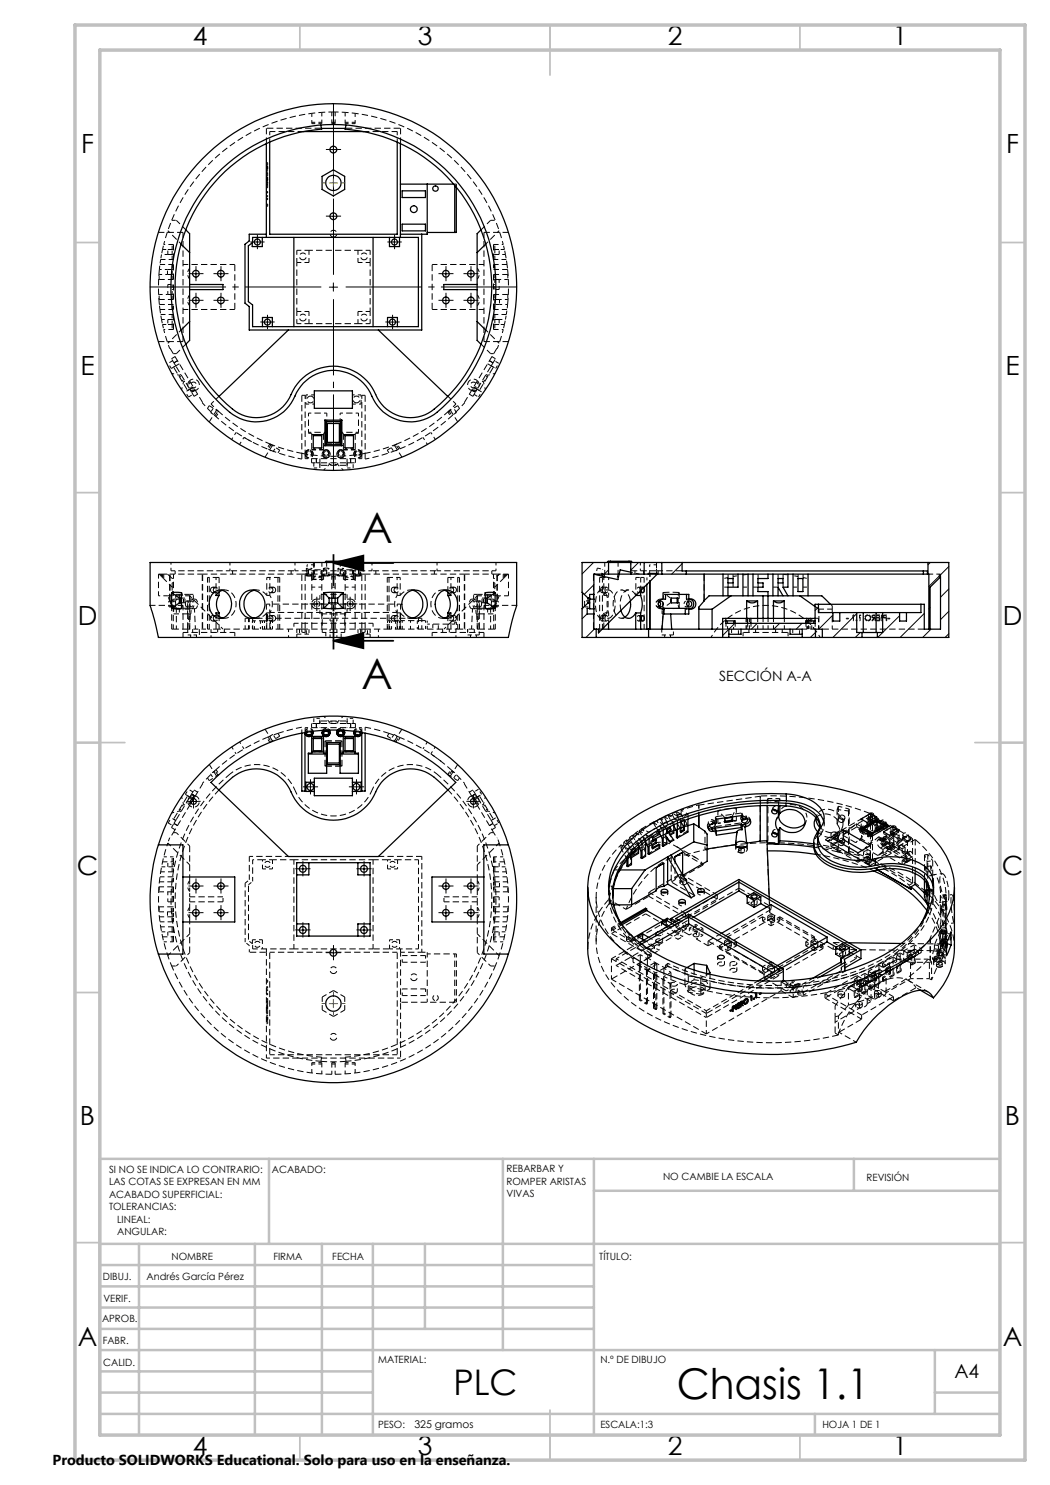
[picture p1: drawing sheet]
<svg xmlns="http://www.w3.org/2000/svg" width="210mm" height="297mm" viewBox="0 0 210 297" stroke-linecap="round" stroke-linejoin="round" font-family="sans-serif">
<defs><g id="words">
<g font-size="8.5">
<text x="72.3" y="108.7">A</text>
<text x="72.3" y="137.8">A</text>
<text x="135.3" y="279.7">Chasis 1.1</text>
</g>
<text font-size="7.1" x="90.7" y="278.9">PLC</text>
<g font-size="5.3">
<text x="38.5" y="8.9">4</text>
<text x="83.5" y="8.9">3</text>
<text x="133.6" y="8.9">2</text>
<text x="178.6" y="8.9">1</text>
<text x="16.2" y="30.7">F</text>
<text x="201.2" y="30.7">F</text>
<text x="16.1" y="74.9">E</text>
<text x="201.1" y="74.9">E</text>
<text x="15.5" y="124.9">D</text>
<text x="200.5" y="124.9">D</text>
<text x="15.4" y="174.9">C</text>
<text x="200.4" y="174.9">C</text>
<text x="16" y="224.9">B</text>
<text x="201" y="224.9">B</text>
<text x="15.5" y="269.2">A</text>
<text x="200.5" y="269.2">A</text>
<text x="38.5" y="290.9">4</text>
<text x="83.5" y="290.9">3</text>
<text x="133.6" y="290.9">2</text>
<text x="178.6" y="290.9">1</text>
</g>
<text font-size="3.9" x="190.9" y="275.5">A4</text>
<text font-size="2.9" x="10.5" y="292.9">Producto SOLIDWORKS Educational. Solo para uso en la enseñanza.</text>
<text font-size="2.8" x="143.8" y="136.2">SECCIÓN A-A</text>
<text font-size="2.1" x="82.9" y="285.5">325 gramos</text>
<g font-size="2">
<text x="21.8" y="234.6">SI NO SE INDICA LO CONTRARIO:</text>
<text x="21.8" y="237.1">LAS COTAS SE EXPRESAN EN MM</text>
<text x="21.8" y="239.6">ACABADO SUPERFICIAL:</text>
<text x="54.4" y="234.6">ACABADO:</text>
<text x="101.3" y="234.5">REBARBAR Y</text>
<text x="101.3" y="237">ROMPER ARISTAS</text>
<text x="101.3" y="239.5">VIVAS</text>
<text x="132.6" y="236">NO CAMBIE LA ESCALA</text>
<text x="173.3" y="236.2">REVISIÓN</text>
<text x="21.8" y="242.1">TOLERANCIAS:</text>
<text x="23.4" y="244.6">LINEAL:</text>
<text x="23.4" y="247.1">ANGULAR:</text>
<text x="34.3" y="252">NOMBRE</text>
<text x="54.7" y="251.9">FIRMA</text>
<text x="66.5" y="251.9">FECHA</text>
<text x="119.9" y="251.9">TÍTULO:</text>
<text x="20.6" y="256.1">DIBUJ.</text>
<text x="29.3" y="255.9">Andrés García Pérez</text>
<text x="20.7" y="260.3">VERIF.</text>
<text x="20.4" y="264.4">APROB.</text>
<text x="20.5" y="268.8">FABR.</text>
<text x="20.7" y="273.1">CALID.</text>
<text x="75.6" y="272.5">MATERIAL:</text>
<text x="120.1" y="272.5">N.º DE DIBUJO</text>
<text x="75.6" y="285.5">PESO:</text>
<text x="120.1" y="285.6">ESCALA:1:3</text>
<text x="164.5" y="285.6">HOJA 1 DE 1</text>
</g>
</g></defs>
<g fill="none" stroke="#000" stroke-width=".2" stroke-dasharray="1.3 .6" stroke-dashoffset=".2" stroke-linecap="butt">
<path d="M31.8 55.9h2.9M31.8 59.9h2.9M32 52.9h2.7M35.3 44.1l1.9 1.9M36.6 46.5v21.8M36.6 52.9h10.4M86.4 52.9h10.4M96.2 46l1.9-1.9M96.8 46.5v21.8M101.4 52.9h-2.7M101.5 53.9h-2.8M101.6 54.9h-2.9"/>
<path d="M101.6 58.9h-2.9M31.9 60.9h2.8M32 61.9h2.7M37.2 68.8l-1.9 1.9M47 61.9h-10.4M96.8 61.9h-10.4M98.1 70.7l-1.9-1.9M101.4 61.9h-2.7M43.3 82.1l-1.4 2.3M53 91.4l1.5-2.3M54 88.8a33.9 33.9 0 0 0 6.4 1.9M61 90.9a.8 .8 0 0 0 1.3 .6 .8 .8 0 0 0 0-1.4 .8 .8 0 0 0-1.3 .6"/>
<path d="M65.3 88.8h2.8M68.1 84.3h-2.8M72.4 90.7a.8 .8 0 0 0-1.3-.6 .8 .8 0 0 0 0 1.4 .8 .8 0 0 0 1.3-.6M73 90.7a33.9 33.9 0 0 0 6.4-1.9M78.9 89.1l1.5 2.3M91.5 84.4l-1.4-2.3M38 118.9h-2.8M40.5 114.8h19.9M41.5 115.5v10.3M41.8 115.5v10.3M53.4 119.1a2.51 2.51 0 0 0-2.5-1.1M55.9 115.5v10.3"/>
<path d="M73 114.8h19.9M77.5 115.5v10.3M77.8 115.5v10.3M80 119.1a2.5 2.5 0 0 1 2.5-1.1M91.5 115.5v10.3M95.4 118.9h2.8M120.1 118l.2 .5a.43 .43 0 0 0 .4-.2 .43 .43 0 0 0 0-.6l-.4-.2-.2 .5M120.5 115.5v10.3M121 118l.1 .5a.43 .43 0 0 0 .5-.2 .43 .43 0 0 0-.1-.6l-.3-.2-.2 .5M128 118l-.1-.5a.43 .43 0 0 0-.5 .2 .43 .43 0 0 0 .1 .6l.3 .2 .2-.5M128.8 115.5v10.3M34.3 121.2v4.6"/>
<path d="M34.7 122.8h2.8M36.6 121.1h-6.6M37.5 121.6h-2.8M47 126.5h-10.4M50.8 123.6l.4 .1a2.56 2.56 0 0 0 2.2-1.1M53.3 120.8v2.9M55.6 125.8h4.8M55.6 125.8v-10.3M73 125.8h4.8M80.1 120.8v2.9M82.5 123.6a2.52 2.52 0 0 1-2.5-1M91.9 125.8v-10.3"/>
<path d="M95.9 121.6h2.8M96.8 126.5h-10.4M98.7 122.8h-2.8M99.1 121.2v4.6M103.4 121.1h-6.6M119.9 125.8v-10.3M120.1 123.7l.2 .4a.43 .43 0 0 0 .4-.2 .43 .43 0 0 0 0-.5l-.4-.3-.2 .6M121 123.7l.1 .4a.43 .43 0 0 0 .5-.2 .43 .43 0 0 0-.1-.5l-.3-.3-.2 .6M128 123.7l-.1-.5a.43 .43 0 0 0-.5 .2 .43 .43 0 0 0 .1 .5l.3 .3 .2-.5M132.1 121.7a.97 .97 0 0 1-.9-.9 .97 .97 0 0 1 .9-1M39.1 159.2l1.4-2.4M41.9 152.9l1.4 2.3"/>
<path d="M54.5 148.2l-1.5-2.4M65.3 148.4h2.8M68.1 153h-2.8M80.4 145.8l-1.5 2.4M87.4 154.8a32.5 32.5 0 0 1 10.3 34.9 32.5 32.5 0 0 1-28.5 22.6M90.1 155.2l1.4-2.3M94.3 159.2l-1.4-2.4M44.6 179.4h-6.7M49.9 176v-4.7M88.8 179.4h6.7M126.1 171.4l-1.3-2.4M127.7 169.7l-2.4 1.8-2.5 2.5"/>
<path d="M134.8 166.1l-2.6 1.1M136.1 174.8l7.4 4.2M136.1 175.6l7.4 4.2M153.5 170.2l.4 12.3M153.6 168.1v-8.4M165.1 167.9l9-5.2M167.4 170.3l-4.6-.9M169.7 162.2v8.4M169.8 161.8v8.5M173.7 167.4l2.2-1.8M174.2 164.6l-2.2 1.8M177.9 165.2l-2.4-1.4"/>
<path d="M178.2 170l2.2-1.8M178.7 167.2l-2.2 1.8M183 167.9l-9 5.2M185.6 179.3v-8.4M189.8 179.1l-.1 .9-.3 .3a6.7 6.7 0 0 1-1.3-5.3 .32 .32 0 0 1 .6-.2 6.7 6.7 0 0 1 1.1 4.3M44.6 180.4h-6.7M80.4 191.1h4.7M80.4 197.8h4.7M85.1 192.4h-4.7M85.1 199.1h-4.7M88.8 180.4h6.7M122.3 195.8l19 11"/>
<path d="M122.3 191.7l19 11M125.5 188.3l-.1-.1a.54 .54 0 0 1 .4-.5 .54 .54 0 0 1 .6 .4l-.4 .3-.5-.1M127.9 188.5l-5.6 3.2M133.3 185.1l-4.2-2.3M137.1 183.5l-7.3-4.2M137.1 182.7l-7.3-4.3M137.3 185.8l-2.4-1.3M139.3 187.8l2.3 1.4M156.2 198.1l2.4 1.4M156.2 196.4l2.4 1.4M171.4 195.1l7.3 4.2M171.4 195.9l7.3 4.3"/>
<path d="M171.9 197v4.6M173.4 196.1v4.6M175.7 194.8v4.6M177.2 193.9v4.7M179.4 191.8l2.7 .7M184.2 189.8l1.9-2.1M188.1 182l.1 1.7-.1 1.1M188.6 180.4v8.4M189.2 180.3v8.4M64.2 212.3a32.5 32.5 0 0 1-28.5-22.6 32.5 32.5 0 0 1 10.3-34.9M172.3 203.8l-7.3-4.2M172.3 203l-7.3-4.2"/>
</g>
<g fill="none" stroke="#000" stroke-width=".2" stroke-dasharray="1.3 .6" stroke-dashoffset=".3" stroke-linecap="butt">
<path d="M53.5 34.5v.7M66.4 24.7h.6M66.4 22.4h.6M66.4 24.5h.6M32.1 51.9h2.6M101.3 51.9h-2.6M32.1 62.9h2.6M38.2 77.7l.7 .1M60.4 79.1h.6M73 79.1h-.6M95.1 77.7l-.6 .1M101.3 62.9h-2.6"/>
<path d="M41.8 81.1l-.3 .6M43.8 82.4a33.9 33.9 0 0 0 10.2 6.4M55.6 90.6l.3-.6M61 90.8l-.6-.1M62.3 86.7h-.6M65.3 84.3v4.5M68.1 88.8v-4.5M71.7 86.7h-.7M72.4 90.8l.6-.1M77.5 90l.3 .6M79.4 88.8a33.9 33.9 0 0 0 10.2-6.4M91.9 81.7l-.4-.6"/>
<path d="M32.5 114.8v.7M35 114.2v.6M37.9 119.2v2.6M40.5 114.8h-6.5M46.5 114.2v.6M58.2 114.2v.6M60.4 114.8h.6M62.3 115.9v-.7M64.2 114.2v.6M64.4 114.2v.6M64.7 115.2v.7M66.4 115.4h.6"/>
<path d="M66.4 117.4h.6M68.7 115.9v-.7M69 114.2v.6M69.2 114.2v.6M71 115.2v.7M71.3 113h-.7M72 113h-.7M73 114.8h-.6M75.2 114.2v.6M86.9 114.2v.6M92.9 114.8h6.5M98.4 114.8v-.6"/>
<path d="M100.9 114.8v.7M127 114.2v.6M128.1 115.5v2.6M128.7 114.2v.6M131.6 114.2v.6M34.7 125.8v-4.4M36.6 121.1v6.4M37.5 122.8h.7M37.9 121.8h-2.6M38.5 125.8v.7M39.9 126.5v-.7M43.2 125.8h10.2"/>
<path d="M43.5 125.8v.7M43.8 123.3v2.5M44.9 126.5v-.7M53.5 123v.6M53.9 122.5h25.5M58.8 124.7h15.8M59.4 126.8v.7M61 126.5l-.6-.1M72.4 126.5l.6-.1M73 125.8h-.6M74 126.8v.7M80 125.8h10.2"/>
<path d="M88.5 125.8v.7M89.6 123.3v2.5M89.9 126.5v-.7M93.5 125.8v.7M94.9 126.5v-.7M95.5 121.8v-2.6M95.9 122.8h-.7M96.8 121.1v6.4M98.1 121.8h-2.6M98.7 125.8v-4.4M145.2 125.8h-.7M149.8 125.8v.7"/>
<path d="M151.1 126.5v-.7M155.1 125.8v.7M156.5 126.5v-.7M163 125.8h-2.5M163.7 123.7h-.7M166.5 121.2v.6M166.5 121.8h-2.7M174.5 124.2l.4-.6M174.8 123.6l-.4 .6M175.3 124.2h.7M176 123h-.7M38.2 159.6l.7-.1"/>
<path d="M41.8 156.1l-.3-.5M43.2 153.9a35 35 0 0 1 10.2-6.4M55.6 146.7l.3 .5M59 158.1a8.3 8.3 0 0 0 7.7 5.1 8.3 8.3 0 0 0 7.7-5.1M65.3 153v-4.6M68.1 148.4v4.6M77.5 147.2l.3-.5M80 147.5a35 35 0 0 1 10.2 6.4M86.2 150.8l2 1.5M91.9 155.6l-.4 .5M95.1 159.6l-.6-.1M31.8 178.4h2.6"/>
<path d="M31.8 177.4h2.6M34.4 176.4h-2.5M34.7 166.5l3.2-5.4M58.8 171.9h15.8M74.6 171.9v17.9M83.7 171.9v17.9M98.7 166.5l-3.2-5.4M99 176.4h2.5M101.6 177.4h-2.6M101.6 178.4h-2.6M126.3 170.7v-.6M126.7 170.3l-.6 .4"/>
<path d="M127.8 169.3l-1.3-2.1M127.8 166.2l1.3 2.2M130.6 164.5l1.4 2.3M132.4 178.5l-.2 .3 .2 .2M133.4 166l-1.3-2.2M136.3 164.3l.6-.4M139.2 171.6l-3.9-2.3M139.7 178.3l-.2 .4 .2 .2M143.1 164.1l-.7 .1M143.6 162.1v2.6M147.3 164.2v-2.6M149 163.3l-.6 .1"/>
<path d="M155.7 160.4l.3-.7M161.4 163.5a2.97 2.97 0 0 0-2.4-2.5 2.97 2.97 0 0 0-3.2 1.5l-.1 .7M163.6 166.4a3.2 3.2 0 0 0 4.1 .6M164.2 166.8l.6-1.3v-1.3M166.2 169.3l.6-.3M167.4 167.7v2.6M167.4 167.7l.3-.7M167.7 169.7v-2.7M167.7 161.3l-.3 .6M167.7 164.2l-.3 .6M167.7 169.7l-.3 .6M171.2 164.7l.2 .7"/>
<path d="M171.8 165.6l2.3-1.3M172.2 172.1l-.6 .4M173.8 173l-.5-.3M174.1 171l-.6 .4M174.1 171.7l-4.3-1.4M174.5 163l-.6 .4M174.8 174.2a46.8 46.8 0 0 0-11.6-3.3M175.3 163.4v.7M175.7 167.3l.2 .7M175.8 165.3l-2.3 1.3M176.2 167.6l-.6 .4M176.3 168.2l2.3-1.3"/>
<path d="M176.6 167.5l3.8 2.3M176.7 169.3l-.6 .3M176.7 167.7l-.6 .3M177.2 168l-.6 .3M177.2 167.2l-.6 .3M177.2 169.5l-.6 .4M177.5 170.2l3.9 2.2M178.3 168.8l.2 .7M180.3 167.9l-2.3 1.3M180.4 172.9l-3.8-2.2M181 169.4l-3.8-2.2M181 171.7l-3.8-2.2"/>
<path d="M181 169.4l-.6 .4M181 170.2l-.6 .3M181 171.8l-.6 .3M181.4 171.5l-3.9-2.2M181.4 172.4l.6-.3M181.5 170.8v-2.6M181.5 170.5l-.6 .3M181.5 172.1l-.6 .3M182.5 167.7l-.6 .3M185.6 170.9l-.7 .1M185.6 179.3l-.7 .1M185.9 179.1a13.2 13.2 0 0 1-5.3 10.4 37.5 37.5 0 0 1-19.8 7.7 49.9 49.9 0 0 1-27.3-4"/>
<path d="M186.5 177.9v2.7M31.8 182.4h2.6M31.8 181.4h2.6M34.4 183.4h-2.5M53.3 190.4v-.6M53.9 190.4h25.5M58.8 189.8v-17.9M58.8 189.8h-6.3M64.4 199.4l2.3-1.3M66.7 198.1l2.2 1.3M68.9 199.4v2.6M74.6 189.8h-15.8"/>
<path d="M80.1 189.8v.6M99 183.4h2.5M99.1 193.2a35 35 0 0 1-32.4 21.7 35 35 0 0 1-32.4-21.7M101.6 181.4h-2.6M101.6 182.4h-2.6M122.5 186l3.9 2.3M126.6 191.8v.6M131.4 187a.69 .69 0 0 0 1.1-.4l-.5-.2h-.4M132.7 195.3v.7M133.1 193.1a52.3 52.3 0 0 0 36.1 2.4 29.1 29.1 0 0 0 14.6-8.9 12.3 12.3 0 0 0 2.9-8.5M136 180.5l-.2 .3 .2 .3M137.7 195.2l2.5 .4"/>
<path d="M137.7 198.5l2.5 .3M141.3 196.3l-2.5-.4M149.1 199.7h.3l.1 .3M149.2 199.8h.4l.1 .3M160 196.9l-.6 .3M160 198.3l-.6 .3M160.4 196.9l2.3-1.3M172.2 191.7l-5.5-3.2M183.1 191.1l-.5 .4M185.6 198.4l-3.8-2.3M186.9 192.2l1-2.4M187.7 190.7l-.1-.3-.2 .5 .1 .7 .2-.9"/>
<path d="M187.8 192.4l.1-2.6M188.1 184.8v2.7M188.6 188.8l.6-.1M188.6 180.4l.6-.1M188.7 190.8l-.1-.2-.2 .5 .1 .6 .2-.9M189 187.6l.1 .3 .2-.6-.1-.6-.2 .9M189 191.7l-.2-2.5M189.2 187.3v-2.6M190 187.8l.1 .2 .2-.5-.1-.7-.2 1M190.9 189.7a15.6 15.6 0 0 0-6.1-11.7 42 42 0 0 0-20.7-8.7 61.4 61.4 0 0 0-26.9 1.7M53.5 202.1v.6M64.4 202v-2.6"/>
<path d="M66.7 203.3l-2.3-1.3M67 212.5h-.6M67 212.8h-.6M68.9 202l-2.2 1.3M79.4 210.9h-25.5M149.1 200.7h-.4l-.1-.2M149.2 200.8l-.3 .1-.1-.3M167 201.2l2.7-3.7M167.7 203.2l-.7 .2"/>
</g>
<g fill="none" stroke="#000" stroke-width=".2" stroke-dasharray="1.3 .6" stroke-dashoffset=".4" stroke-linecap="butt">
<path d="M66.4 22.4v2.3M67 22.4v2.3M33.6 49.9h.8M33.6 50.9h.8M34.4 58.9h-.8M37.9 53.6a1.67 1.67 0 0 0 0 2.2M37.9 59a1.67 1.67 0 0 0 0 2.2M59.4 52.5h2.4M59.4 52.5v-2.4M59.4 50.1h2.4M60.6 52a.68 .68 0 0 1-.6-1 .68 .68 0 0 1 1.1-.2 .68 .68 0 0 1-.3 1.1l-.2 .1M61.8 52.5v-2.4"/>
<path d="M66.7 47.4a.68 .68 0 0 1-.6-.9 .68 .68 0 0 1 1.1-.2 .68 .68 0 0 1-.3 1.1h-.2M71.6 50.1v2.4M71.6 52.5h2.4M71.6 50.1h2.4M72.8 52a.68 .68 0 0 1-.6-1 .68 .68 0 0 1 1.1-.2 .68 .68 0 0 1-.3 1.1l-.2 .1M74 50.1v2.4M95.5 55.8a1.67 1.67 0 0 0 0-2.2M99 49.9h.8M99 50.9h.8M99 55.9h.8M34.4 64.9h-.8M34.4 63.9h-.8"/>
<path d="M34.8 72.6l.7-.5M35 71.3l-.7 .5M35.2 73.2l.7-.4M35.2 73.2l-.4-.6M38 77.8l.7-.4M38.3 78.4l.7-.4M38.3 78.4l-.3-.6M38.8 79.3l.7-.5M59.4 64.7v-2.4M60.6 64.2a.68 .68 0 0 1-.6-1 .68 .68 0 0 1 1.1-.1 .68 .68 0 0 1-.3 1.1h-.2M61.8 62.3h-2.4M61.8 64.7v-2.4"/>
<path d="M61.8 64.7h-2.4M62.1 79.2a.68 .68 0 0 1 .6 1 .68 .68 0 0 1-1.1 .2 .68 .68 0 0 1 .3-1.1l.2-.1M71.6 62.3v2.4M72.8 64.2a.68 .68 0 0 1-.6-1 .68 .68 0 0 1 1.1-.1 .68 .68 0 0 1-.3 1.1h-.2M74 62.3h-2.4M74 62.3v2.4M74 64.7h-2.4M93.9 78.8l.7 .5M95.1 78.4l.3-.6M95.1 78.4l-.7-.4M95.4 77.8l-.7-.4M95.5 61.2a1.67 1.67 0 0 0 0-2.2"/>
<path d="M98.2 73.2l-.7-.4M98.2 73.2l.4-.6M98.6 72.6l-.7-.5M99.1 71.8l-.7-.5M99.8 64.9h-.8M99.8 63.9h-.8M40.5 80.6a35 35 0 0 0 19.9 11.2M43.8 82.4l-2-1.3M55.9 90l-1.9-1.2M61 91.7v-.8M62.3 91.7v.9M62.3 90h2.4"/>
<path d="M63.3 92.6h.7M63.3 92.6v-.9M64 92.6v-.9M64.7 89.9h-2.4M64.7 86.9h-2.4M68.7 90h2.3M68.7 86.9h2.3M69.4 92.6v-.9M69.4 92.6h.7M70.1 92.6v-.9M71 89.9h-2.3M71.1 92.6v-.9"/>
<path d="M71.3 80.6a.68 .68 0 0 1-.6-1 .68 .68 0 0 1 1.1-.2 .68 .68 0 0 1-.3 1.1l-.2 .1M72.4 91.7v-.8M73 91.8a35 35 0 0 0 19.9-11.2M79.4 88.8l-1.9 1.2M91.5 81.1l-1.9 1.3M31.7 114.8v4.4M33.6 119.2h4.3M34.4 117.4l-1.7-1.7M34.4 116.6v.8M34.7 119.2v-4.4M34.8 119.8a1.17 1.17 0 0 0 0 1.9M35.2 119.8h.7"/>
<path d="M35.5 119.8a1.17 1.17 0 0 0 0 1.9M38 118.9h.7M38.3 119.8h.7M44.9 118h-.9M51.3 118h-.9M61.7 114v.8M61.8 115.2l-.5-.2 .4-.1 .7 .1-.6 .2M61.8 113.9l-.5-.2 .4-.1 .7 .1-.6 .2M62.3 115.2h2.4M62.7 112.5v2.3M62.9 112.5v2.3M63.3 119.8h.7"/>
<path d="M64.4 112.5v2.3M64.7 115.9h-2.4M65.2 115.2l-.5-.2 .4-.1 .7 .1-.6 .2M65.2 113.6l.6 .1-.5 .1-.6-.1 .5-.1M65.3 114.8v-2.3M68.1 114.8v-2.3M68.2 115.2l-.6-.2 .5-.1 .6 .1-.5 .2M68.2 113.9l-.6-.2 .5-.1 .6 .1-.5 .2M68.7 115.2h2.3M68.7 115.9h2.3M69 112.5v2.3M69.4 119.8h.7"/>
<path d="M70.5 112.5v2.3M70.7 112.5v2.3M71.6 115.2l-.6-.2 .5-.1 .6 .1-.5 .2M71.6 113.6l.5 .1-.4 .1-.7-.1 .6-.1M71.7 114v.8M83 118h-.9M89.4 118h-.9M95.1 119.8h-.7M95.4 118.9h-.7M95.5 119.2h4.3M97.9 119.8a1.17 1.17 0 0 1 0 1.9M98.2 119.8h-.7"/>
<path d="M98.6 119.8a1.17 1.17 0 0 1 0 1.9M98.7 114.8v4.4M99 117.4l1.6-1.7M99 116.6v.8M101.7 119.2v-4.4M120.4 118.5h.9M121 112.5v2.3M121.3 117.4h-.9M123.6 112.5v2.3M127.7 118.5h.9M128.6 117.4h-.9M128.7 117.5h-.2l-.2 .5"/>
<path d="M145.6 115.7v-.9M145.6 116.6v.8M146.6 115.7v-.9M146.6 116.6v.8M151.6 115.7v-.9M151.6 117.4v-.8M155.6 117.4v-.8M155.6 114.8v.9M156.6 116.6v.8M156.6 114.8v.9M159.6 114.8v.9M160.6 114.8v.9"/>
<path d="M187.8 114.8v.8M188.1 114.8h-2.3M34 121.4h.8M34.8 120.2h-.8M35.2 121.7h.7M35.3 121.8l-.6-.4M37.4 121.4h.9M38.3 120.2h-.9M38.3 121.7h.7M38.3 121.7a1.17 1.17 0 0 0 0-1.9M39 121.7a1.17 1.17 0 0 0 0-1.9M44 123.7h.9"/>
<path d="M49 123.7h.9M50.4 123.7h.9M61 126.5v-.7M61.8 126.8h-2.4M64 121.7h-.7M70.1 121.7h-.7M72.4 125.8v.7M74 126.8h-2.4M80.1 124.1h4.3M82.1 123.7h.9M88.5 123.7h.9M93.5 127h2.4"/>
<path d="M94.4 121.7a1.17 1.17 0 0 1 0-1.9M95.1 121.7h-.7M95.1 121.7a1.17 1.17 0 0 1 0-1.9M95.1 121.4h.9M96 120.2h-.9M98.2 121.7h-.7M98.6 121.4h.8M98.7 121.4l-.6 .4M99.4 120.2h-.8M120.4 124.2h.9M121.3 123.1h-.9M127.7 124.2h.9"/>
<path d="M128.6 123.1h-.9M131.7 121.1l-.1-.3 .1-.4M131.9 121.3a.56 .56 0 0 1-.8-.5 .56 .56 0 0 1 .8-.5M132.4 127h2.3M173.1 123.6l.2-.4 .3-.1M173.6 124.1a.49 .49 0 0 1-.5-.5M173.6 123.1l.4 .2 .1 .3M174.1 123.6l-.2 .4-.3 .1M37.5 159.2l.7 .4M38 159.4l.3-.6M38.3 158.8l.7 .4M39.5 158.4l-.7-.4"/>
<path d="M41.5 155.6l1.7-1.7M43.8 154.9l-2 1.2M55.6 146.7l-2.2 .8M55.9 147.2l-1.9 1.3M61.4 146.4l.3-.2 .4 .1M62.3 144.7v.8M62.6 146.5a.8 .8 0 0 0-.7-.8 .8 .8 0 0 0-.9 .7M63.3 144.7v.8M64 144.7h-.7M64.7 147.4h-2.4M64.9 146l.2-.1 .5 .1M67.8 146l.5-.1 .2 .1"/>
<path d="M70.1 144.7h-.7M70.1 144.7v.8M71 147.4h-2.3M71.1 145.5v-.8M72.4 146.4a.8 .8 0 0 0-.9-.7 .8 .8 0 0 0-.7 .8M77.8 146.7l2.2 .8M79.4 148.5l-1.9-1.3M91.5 156.1l-1.9-1.2M91.9 155.6l-1.7-1.7M94.6 158l-.7 .4M95.1 158.8l-.7 .4M95.4 159.4l-.3-.6"/>
<path d="M95.9 159.2l-.7 .4M153.6 159.7h2.4M33.6 168.6l4.3 4.4M34.3 165.5l.7 .4M34.4 174.4h-2.3M34.4 175.4h-2.4M34.8 164.7l.4-.6M34.8 164.7l.7 .4M37.9 178.3a1.67 1.67 0 0 1 0-2.2M50.5 176.3v-4.4M54.5 171.9h4.3M79.5 171.9h4.2"/>
<path d="M95.5 176.1a1.67 1.67 0 0 1 0 2.2M95.5 173l4.3-4.4M98.4 165.9l.7-.4M98.6 164.7l-.4-.6M98.6 164.7l-.7 .4M99 175.4h2.4M99 179.4h.8M101.3 174.4h-2.3M121.7 178.1a13.3 13.3 0 0 0 5.1 10.8l2.7 2.1M124.2 169v.7M124.8 169l-.6 .7M124.8 168.5l.7 .4"/>
<path d="M125.3 168l-.5 .5M125.3 168.4l.6-.7M125.4 171.8l-1.2-2.1M125.6 169.8l2.1-1.3M126.1 172.8l-.7 .4M126.1 170l.7-.4M126.1 171.4l-.7 .4M126.1 170.7v.7M126.2 168.5l-.7 .4M126.3 170.1l.7-.4M126.5 167l-.6 .5M126.5 167.2l.6-.6"/>
<path d="M126.8 170.3v.7M126.8 171l-.7 .4M127.1 166.6l2 1.1M127.5 170.6l-.7 .4M127.7 168.5v.9M127.8 166.2l2 1.1M127.8 166.2l.7-.5M128.2 170.2l.7-.5M128.4 168.1l.7-.4M128.9 171.2l-.7 .4M129.6 169.3l.8-.4M129.8 178.4v.9"/>
<path d="M129.8 167.3l2.2-1.2M130.4 168.9v-.7M130.4 168.9v.7M130.6 164.5l2.1 1.2M130.6 164.5l.7-.4M131.1 168.5l-.7 .4M131.1 167.8v.7M131.8 169.5l-2.2 1.3M131.8 168.8v.7M132.1 163.8l.8-.3M132.5 167.7l.7-.4M132.5 164.8l.7-.4"/>
<path d="M132.7 165.7l2.1-1.2M133.2 168.7l-.7 .4M133.2 165.9l.7-.4M133.2 167.3v-.7M133.7 163l-.8 .4M133.9 166.2v.7M134.5 163.1l-.8 .2M134.6 167.9l-.7 .4M134.6 166.5l-.7 .4M135 176l-.8 .4M135.3 166.1l.7-.4M135.4 162.9l.8-.1"/>
<path d="M135.4 162.3l.7 .5M135.4 163.2l.7-.4M135.5 164.1l2.1-1.3M136 164.2l.7-.4M136 166.4v-.7M136.1 175.6v-.8M136.2 162v.8M136.7 165.3l.7-.5M137.4 166.3l-2.1 1.2M137.4 164.8l-1.2-2M142.8 164.3a.55 .55 0 0 0-.8-.3 .55 .55 0 0 0-.1 .9h.2M143 166.3l.3 .7"/>
<path d="M143.1 163.4v.7M143.5 179v.8M144.9 163.5v.8M147.3 164.2l-.8-.2M147.4 166.6l-.3 2.3M147.8 177.6l-13.5 7.9M148 169.6l-.3 .2 .2 .3M153.4 160.1l2.3 .3M155.7 160.4v.7M167.4 161.9l2.3 .3M167.4 170.3l2.3 .3M171.6 172.5l-5.4-3.2"/>
<path d="M171.8 165.6l.2 .8M172.2 165.7l.2 .7M173.3 172.2l-2.9-1-3-.9M173.4 166.4l.2 .7M173.6 172.8l2 1.2M173.6 167.1l1.8-1.5M173.7 167.4l-.2-.8M173.8 172.4l.7-.4M174.2 164.9l-1.8 1.5M176.1 169.6a1.19 1.19 0 0 1-.5-1.6h.5M176.3 165.8a.81 .81 0 0 0 .9 0 .81 .81 0 0 0 .3-.8 .81 .81 0 0 0-.9-.2 .81 .81 0 0 0-.5 .8l.2 .2M176.3 168.2l.2 .8"/>
<path d="M176.6 170.7v-.8M176.6 168.3v-.8M176.7 167.7l-.2-.1a.51 .51 0 0 0-.5 .3 .51 .51 0 0 0 .1 .5l.6 .9M176.7 168.3l.2 .7M177 169l.8-.4M177.2 167.6l-.8 .4M177.2 167.2v.8M177.9 169l.2 .7M178.1 169.7l1.8-1.5M178.2 170l-.2-.8M178.3 167a.81 .81 0 0 0 .9 0 .81 .81 0 0 0 .4-.8 .81 .81 0 0 0-1-.2 .81 .81 0 0 0-.4 .8l.1 .2M178.5 169.3v-.7"/>
<path d="M178.7 167.5l-1.8 1.5M178.7 169.2v-.8M179.7 170v-.7M179.9 169.9v-.8M180.4 172.1v.8M180.4 169.8v.7M180.9 170.8a1.19 1.19 0 0 1 .5 1.6h-.5M181 170.2v-.8M181.5 172.1h.2a.51 .51 0 0 0 .5-.2 .51 .51 0 0 0-.1-.6l-.6-.8M181.8 171.8l.7-.5M181.9 170.3l-.7 .4M182.5 176.6l-.7 .4"/>
<path d="M185.1 173.6l.2 .8-.1-1.1-.1 .3M185.8 178l.7-.1M186.1 173.4l.2 .9-.1-1.1-.1 .2M186.1 178l.2 .9-.1-1.1-.1 .2M32.1 185.4h2.3M34.4 184.4h-2.4M34.4 180.4h-.8M37.9 183.6a1.67 1.67 0 0 1 0-2.2M37.9 186.8l-4.3 4.3M49 188.4v-11.8M50.5 187.9v.8M66.7 194.7a.68 .68 0 0 1-.6-.9 .68 .68 0 0 1 1.1-.2 .68 .68 0 0 1-.3 1.1h-.2"/>
<path d="M80.1 190.4h4.3M82.8 196.1a.68 .68 0 0 0 .6-.9 .68 .68 0 0 0-1.1-.2 .68 .68 0 0 0 .3 1.1h.2M95.5 181.4a1.67 1.67 0 0 1 0 2.2M99 184.4h2.4M99 185.4h2.3M99.8 191.1l-4.3-4.3M122.6 181l-.7-.4M125.3 187.2v.9M126.4 188.1v-.9M126.4 187.7l3.8 2.2M128.8 188l2.1 1.2M129.5 191l.8-.2"/>
<path d="M129.5 191.6l.8-.3M130.2 189.9l7.1-4.1M131.8 188.7l-2.1-1.3M132.7 195.3a56.9 56.9 0 0 0 39.5 1.4M133.5 185.3l2.1 1.2M134.3 185.5l-.8-.5M135.3 184.3l2 1.1M135.7 184l2 1.1M136.6 185.9l-2.1-1.2M137.1 182.7v.8M138 197.4v.8M141 198.2v-.8"/>
<path d="M143.9 189.7l10.3-6M144.9 188.3v.9M145.6 189.3v.9M145.6 187.4v.8M145.6 187.4l6.9-4M146.3 189.2v-.9M147.3 188.3v.9M149.1 199.8l-.4 .6M149.2 199.9l-.3 .6M149.5 200l-.2 .5-.2 .2M151.1 199.5v-.8M151.3 199.6v-.8"/>
<path d="M152.5 193.3l-6.9-4M152.5 193.3v.9M152.5 183.4v.8M153.5 193.3v.9M153.5 183.4v.8M154.2 195.7l-10.3-6M154.2 192.3v.9M154.2 183.7l10.4 6M154.2 184.3v.9M154.9 194.2v-.9M154.9 184.2v-.8M155.9 193.3v.9"/>
<path d="M155.9 183.4v.8M155.9 183.4l7 4M158.6 197.2l.8-.4M158.6 197.6l.8-.4M161.2 188.3v.9M162.2 188.3v.9M162.9 189.3l-7 4M162.9 189.3v.9M162.9 187.4v.8M163.6 189.2v-.9M164.6 189.7l-10.4 6M165 198.8v.8"/>
<path d="M166.7 189.9l21.4 .3M169.5 197.6l.7-.4M170.8 199.4l2.2-1.2M171 199.5l2.2-1.2M171.4 195.1v.8M171.6 198.3l.7-.4M171.7 197.7l-.7 .4M171.7 198.4l.7-.4M171.7 197.7v.7M172.2 196.7v.7M172.3 195.8l-.7 .4M172.4 195.9l-.7 .4"/>
<path d="M172.4 198v-.7M173 194.7l-2.2 1.2M173.1 195.5l-.7 .4M173.1 196.4l-.7-.5M173.2 196.9l-.8 .4M173.7 197.8l.7-.4M173.7 196.4l.7-.4M173.9 197.9l.7-.4M173.9 196.5l.7-.4M174.2 194.8l.7-.4M174.4 194.6v.7M174.4 195.3l.7-.4"/>
<path d="M174.6 195.4l.7-.4M174.6 195.4v.7M174.8 195.7l.8-.3M174.9 199.9l.8-.5M175.1 197l.7-.4M175.1 194.9v-.7M175.1 194.2l-.7 .4M175.2 194.3l-.6 .4M175.3 197.1l.7-.4M175.3 195.7v-.7M175.3 194.3l-.7 .4M175.8 193l-2.1 1.3"/>
<path d="M175.9 193.9l-.6 .4M175.9 193.9l-.7 .4M176 195.3l-.7 .4M176.5 196.2l2.1-1.3M176.5 192.6v.7M176.5 195.5v.7M176.7 196.3l2.1-1.2M176.7 193.4l.6-.3M176.7 195.6v.7M177.2 193.6v.7M177.2 194.3l.7-.4M177.4 193.7v.8"/>
<path d="M177.4 194.5l.7-.5M177.8 194.2l-.7 .4M177.8 194.2l-2-1.2M177.9 192.5v.7M177.9 193.2l-.7 .4M177.9 193.9v.7M178.1 192.6l.6-.3M178.1 194v-.7M178.1 194v.8M178.1 193.3l-.7 .4M178.6 191.4l-2.1 1.2M178.7 199.3v.9"/>
<path d="M178.8 193.6l-.7 .4M179.3 194.5l.7-.4M179.5 194.6l.7-.4M180 190.6l-.7 .4M180.2 192.8l-.7 .4M180.6 192.6l-.7 .4M180.6 192.6l-2-1.2M180.9 192.4l.7-.4M181.3 192.1l-2-1.1M181.5 190.5v.7M181.5 191.2l.7-.4M181.6 190.6l.7-.4"/>
<path d="M181.6 191.3l.7-.4M181.6 192l.7-.4M181.6 191.3v.7M182 191.7l.6-.5M182 191.8l-.7 .4M182.2 192.9l.7-.4M182.2 190.8v-.7M182.2 190.1l-.7 .4M182.3 190.2l.7-.4M182.3 193l.8-.4M182.3 190.9v.7M182.3 190.2l-.7 .4"/>
<path d="M182.3 191.6l.8-.4M182.9 189l-2.2 1.2M183.1 190.7l.6-.4M183.7 190.3l-.7-.5M184.2 189.8v.7M185.6 191.8h-6.2M185.7 180.7l.8-.1M186 187.7v4.4M186.1 192.1v-4.4M186.6 191.9l.8 .1M186.9 189v.8M186.9 191.3v.9"/>
<path d="M187.5 191.8l-.8-.1M187.5 190.3l-.8-.1M187.7 189.9l-.8-.1M187.7 189.1v.8M187.7 189.1l-.8-.1M187.7 191.4l-.8-.1M187.8 192.4h.6a.6 .6 0 0 0 .6-.7 .6 .6 0 0 0-.6-.5M188.2 188.6v.8M188.2 186.7v-.8M188.4 181.9l-.2-.9 .1 1.1 .1-.2M188.4 186.5l-.2-.9 .1 1.1 .1-.2M188.5 188.6v.8"/>
<path d="M188.6 188.5v-.8M188.8 189.2l-.1-.8M188.9 188.5v-.7M189 186.8l-.8-.1M189 186.1l-.8-.2M189 186.8v-.7M189.2 189.6v-.9M189.2 188l-.8-.1M189.2 186.4l-.8-.1M189.3 188.5l-.8 .1M189.3 186.3l-.8-.1M189.4 181.7l-.2-.8 .1 1.1 .1-.3"/>
<path d="M189.4 186.4l-.2-.9 .1 1.1 .1-.2M189.5 189.3l-.7-.1M64.4 211.4l-.2 .9M66.7 208a.68 .68 0 0 1-.6-.9 .68 .68 0 0 1 1.1-.2 .68 .68 0 0 1-.3 1.1h-.2M69.2 212.3l-.2-.9M80.1 200.4v-10M141.3 202.2l10.3-6M148.6 200.5l.2-.5 .3-.3M148.8 200.6l.2-.5 .2-.3M149.1 200.6l.3-.6M149.2 200.7l.4-.6M149.7 200.1l-.2 .5-.3 .2"/>
<path d="M150.2 200.1v-.9M150.3 200.2v-.9M167.7 207l-.7-.4M172.3 203.8v-.8M173.4 200.7l.8-.4"/>
</g>
<g fill="none" stroke="#000" stroke-width=".2" stroke-dasharray="1.3 .6" stroke-dashoffset="-.1" stroke-linecap="butt">
<path d="M64.3 25.6h-11M80.1 25.6h-11M47 52.9v9M86.4 61.9v-9M61.8 90.3a.54 .54 0 0 0-.5 .7 .54 .54 0 0 0 .9 .2 .54 .54 0 0 0-.2-.9h-.2M61.8 90a.54 .54 0 0 0-.5 .7 .54 .54 0 0 0 .9 .2 .54 .54 0 0 0-.2-.9h-.2M65.2 90.3a.54 .54 0 0 0-.5 .7 .54 .54 0 0 0 .9 .2 .54 .54 0 0 0-.2-.9h-.2M65.2 91a.54 .54 0 0 0 .5-.7 .54 .54 0 0 0-.9-.2 .54 .54 0 0 0 .2 .9h.2M68.2 90.3a.54 .54 0 0 0-.5 .7 .54 .54 0 0 0 .8 .2 .54 .54 0 0 0-.1-.9h-.2M68.2 90a.54 .54 0 0 0-.5 .7 .54 .54 0 0 0 .8 .2 .54 .54 0 0 0-.1-.9h-.2M71.6 90.3a.54 .54 0 0 0-.5 .7 .54 .54 0 0 0 .9 .2 .54 .54 0 0 0-.2-.9h-.2M71.6 91a.54 .54 0 0 0 .5-.7 .54 .54 0 0 0-.9-.2 .54 .54 0 0 0 .2 .9h.2"/>
<path d="M34 114.8v5.4M40.5 114.8v11M60.4 114.8v11M61 115l.3-.1a1.6 1.6 0 0 1 1.3 .2l-.9 .1-.7-.1M64.4 114.8v11M65.2 115.2l-.7-.1a1.2 1.2 0 0 1 1.4-.2l.1 .2-.8 .1M68.2 115.2l-.8-.1a1.2 1.2 0 0 1 1.4-.2l.1 .2-.7 .1M71 114.8v11M72.4 115.1l-.3 .1a1.6 1.6 0 0 1-1.3-.2l.9-.1 .7 .1M92.9 114.8v11M99.4 114.8v5.4M118.7 114.8v11"/>
<path d="M33.9 120.1v-5.3M37.5 120.6v5.2M61 125.8v-11M62.4 125.8v-11M66.4 125.8v-5.3M67 120.5v5.3M69 125.8v-11M72.4 125.8v-11M73 125.8v-11M95.9 125.8v-5.2M99.5 120.1v-5.3M125 123.4a1.35 1.35 0 0 1-2.1-.9 3.9 3.9 0 0 1 .8-4.4 1.58 1.58 0 0 1 2.2 1.2l.2 .9"/>
<path d="M140.8 120.1v-5.3M157.6 126.5h-9M65 148.1h3.4M68.4 153.2h-3.4M121.8 179.9a14.7 14.7 0 0 0-4.2 9.8M121.8 179.9a17.7 17.7 0 0 1 5.2-9.5 7 7 0 0 1 10.2 .6M129.8 179.3l-4.6 2.6M134.6 166.5l-1.7-3M136.2 176.8a.68 .68 0 0 0 1.1-.3 .78 .78 0 0 0-1.3 .1l.2 .2M140.7 173l-4.6 2.6M148.2 164.6l-5.2 .7M148.4 162.6l-5.3 .8"/>
<path d="M167.4 167.9l.1 .1a.6 .6 0 0 1-.3 .6 .6 .6 0 0 1-.7-.1l-.3-.2a.69 .69 0 0 1 1.2-.4M167.4 166.5l.1 .1a.6 .6 0 0 1-.3 .6 .6 .6 0 0 1-.7-.1l-.3-.2a.69 .69 0 0 1 1.2-.4M168.5 167l2.9-1.6M172.9 172.2l-.1-.1a.6 .6 0 0 1 .3-.6 .6 .6 0 0 1 .7 .1l.2 .2a.69 .69 0 0 1-1.1 .4M172.9 170.8l-.1-.1a.6 .6 0 0 1 .3-.6 .6 .6 0 0 1 .7 .1l.2 .2a.69 .69 0 0 1-1.1 .4M174.1 162.7a55.3 55.3 0 0 0-22.1-3.5M178.5 169.5l-2.9 1.6M53.3 190.4h-3.4M77.9 189.8h-3.3M79.4 190.4v20.5M122.3 186.7l7.9 4.6M129.4 189.6l-6.2 3.5"/>
<path d="M130.2 191.3l-7.9 4.5M131.4 188.4l-.2-.1a.6 .6 0 0 1 .4-.6 .6 .6 0 0 1 .6 .1l.3 .2a.69 .69 0 0 1-1.1 .4M134.3 197.1a.69 .69 0 0 0 1.1-.4 .8 .8 0 0 0-1.3 .2l.2 .2M134.3 198.5a.69 .69 0 0 0 1.1-.4 .8 .8 0 0 0-1.3 .2l.2 .2M141.6 188.2l11.2 6.5M143.7 193.1a.69 .69 0 0 0 1.2-.4 .8 .8 0 0 0-1.4 .1l.2 .3M146.1 188.1l.1 .1a.6 .6 0 0 1-.3 .6 .6 .6 0 0 1-.7-.1l-.3-.2a.69 .69 0 0 1 1.2-.4M146.1 188.9l.1 .1a.6 .6 0 0 1-.3 .6 .6 .6 0 0 1-.7-.1l-.3-.2a.69 .69 0 0 1 1.2-.4M147.2 192.4l.1 .1a.6 .6 0 0 1-.3 .6 .6 .6 0 0 1-.7-.1l-.3-.2a.69 .69 0 0 1 1.2-.4M147.2 193.8l.1 .1a.6 .6 0 0 1-.3 .6 .6 .6 0 0 1-.7-.1l-.3-.2a.69 .69 0 0 1 1.2-.4M153.9 181.2l-6.1-3.6M154.7 193.1l.1 .1a.6 .6 0 0 1-.3 .6 .6 .6 0 0 1-.7-.1l-.2-.2a.69 .69 0 0 1 1.1-.4"/>
<path d="M154.7 193.9l.1 .1a.6 .6 0 0 1-.3 .6 .6 .6 0 0 1-.7-.1l-.2-.2a.69 .69 0 0 1 1.1-.4M154.7 183.1l.1 .1a.6 .6 0 0 1-.3 .6 .6 .6 0 0 1-.7-.1l-.2-.2a.69 .69 0 0 1 1.1-.4M154.7 183.9l.1 .1a.6 .6 0 0 1-.3 .6 .6 .6 0 0 1-.7-.1l-.2-.2a.69 .69 0 0 1 1.1-.4M160.4 198.7l7.9-4.6M163.4 188.1l.1 .1a.6 .6 0 0 1-.3 .6 .6 .6 0 0 1-.7-.1l-.3-.2a.69 .69 0 0 1 1.2-.4M163.4 188.9l.1 .1a.6 .6 0 0 1-.3 .6 .6 .6 0 0 1-.7-.1l-.3-.2a.69 .69 0 0 1 1.2-.4M167.8 199.4a.68 .68 0 0 0 1.1-.3 .78 .78 0 0 0-1.3 .1l.2 .2M168.7 198.3a.68 .68 0 0 0-1.1 .4 .78 .78 0 0 0 1.3-.1l-.2-.3M169.7 197.5l4.5-2.7M171.6 197.3a.68 .68 0 0 0 1.1-.4 .78 .78 0 0 0-1.3 .1l.2 .3M172.5 196.2a.68 .68 0 0 0-1.1 .4 .78 .78 0 0 0 1.3-.2l-.2-.2M174.9 194.4l4.5-2.6"/>
<path d="M175.1 199.3a.68 .68 0 0 0 1.1-.4 .78 .78 0 0 0-1.3 .2l.2 .2M176 198.2a.68 .68 0 0 0-1.1 .4 .78 .78 0 0 0 1.3-.2l-.2-.2M188.2 192.4l1.3-3.1M188.2 185.9l-1.3 3.1M188.4 191.2a1.27 1.27 0 0 0-1.7 .6l.3 .4 .8 .2M189 186.1l-1.3 3M189 188.3l-1.3 3.1M189.2 180.6a14.1 14.1 0 0 0-5.2-11.9l-1-.8M189.5 188.4l-1.3 3M53.9 210.9v-20.5M87.1 200.1a.55 .55 0 0 0 .5-.7 .55 .55 0 0 0-.9-.2 .55 .55 0 0 0 .2 .9h.2M141.3 203.5l14.5-8.4"/>
<path d="M167.8 206.4l4.5-2.6M169.7 201a32.6 32.6 0 0 0 15.9-9.2M171.3 201.5a.68 .68 0 0 0 1.1-.4 .78 .78 0 0 0-1.3 .2l.2 .2M172.3 200.4a.68 .68 0 0 0-1.2 .4 .78 .78 0 0 0 1.3-.2l-.1-.2M178.7 200.2l4.5-2.7"/>
</g>
<g fill="none" stroke="#000" stroke-width=".2" stroke-dasharray="1.3 .6" stroke-dashoffset=".6" stroke-linecap="butt">
<path d="M62.4 22.7a35 35 0 0 0-29.7 26.2M62.4 24.7h2M62.4 22.7v2M62.4 22.7l2-.2M62.4 24.5h2M66.4 22.4l-2 .1M69 24.7h2M69 22.5l-2-.1M69 22.5l2 .2M69 24.5h2M71 22.7v2M33.6 58.9v-2"/>
<path d="M33.6 56.9h1.1M33.6 50.9h-1.3M34.4 56.9v2M99 57.9v-2M99.8 55.9v2M99.8 57.9h-1.1M100.6 48.9a35 35 0 0 0-29.6-26.2M101.1 50.9h-1.3M32.3 63.9h1.3M34.3 73.7l-.7-1M37.7 79.4l-.6-1M95.7 79.4l.6-1"/>
<path d="M99.1 73.7l.7-1M99.8 63.9h1.3M43.2 83.3l.6-.9M54 88.8l-.6 1M61 90.6v-11.5M61.7 82.6v3.9M62.8 93.6h1.2M69.4 93.6h1.2M71.7 86.5v-3.9M72.4 90.6v-11.5M80 89.8l-.6-1M89.6 82.4l.6 .9"/>
<path d="M32.7 114.8h1.2M33.5 114.8l.9 .9M34.4 115.7l-.8-.9M36.3 118.5l.4 1.1M59 114.2h15.4M62.4 115.6l2-.2M62.4 117.4h2M69 115.4l2 .2M69 117.4h2M97.1 118.5l-.4 1.1M99.5 114.8h1.1M99.8 114.8l-.8 .9"/>
<path d="M99.9 114.8l-.9 .9M120.5 115.5h1.2M128.1 115.5h1.3M135.8 118.5l-.3 1.1M34.7 121.6v1.2M36.3 121.7l.4-1.2M37.5 122.8v-1.2M37.5 127h1.2M37.5 125.8v1.2M38.7 127h1.2M39.9 127v-1.2M52.5 124.2h-2"/>
<path d="M52.5 124.2h2M53.3 120.8h26.8M58.8 124.7v1.1M64 122.8v-1.2M69.4 121.6v1.2M74.6 124.7v1.1M77.5 124.2h2M93.5 125.8v1.2M95.9 127v-1.2M95.9 122.8v-1.2M97.1 121.7l-.4-1.2M98.7 121.6v1.2"/>
<path d="M121.6 120.8a2.88 2.88 0 0 1-1.3 2.9l-.2-.1a2.69 2.69 0 0 1-1-2.5 3.6 3.6 0 0 1 1-3.1 1.1 1.1 0 0 1 1.2 .9l.3 1.9M121.7 122.6v1.9M132.4 125.8v1.2M132.4 122.8v-1.2M134.7 127v-1.2M135.8 121.7l-.3-1.2M136.8 120.8l.2-.5h.6M137.6 121.3h-.6l-.2-.5M145.2 124.7v1.1M147 124.7v1.1M149.5 124.7v1.1M150.2 124.7v1.1"/>
<path d="M161.2 124.7v1.1M163 124.7v1.1M170.6 123v1.2M171.9 123v1.2M175.1 124.2v-1.2M176 124.2v-1.2M176.3 123v1.2M176.4 124.2v-1.2M177.3 124.2v-1.2M37.1 158.9l.6-1.1M43.2 153.9l.6 1M54 148.5l-.6-1"/>
<path d="M60.4 146.6v-1.2M64 143.7h-1.2M65.2 145.7a.81 .81 0 0 0-.8 .8M65.8 146.6a.55 .55 0 0 1-.6 .7 .55 .55 0 0 1-.5-.7M66 146.5a.81 .81 0 0 0-.8-.8M68.2 145.7a.81 .81 0 0 0-.8 .8M69 146.5a.81 .81 0 0 0-.8-.8M70.6 143.7h-1.2M72.1 146.6a.55 .55 0 0 1-.5 .7 .55 .55 0 0 1-.6-.7M73 145.4v1.2M80 147.5l-.6 1M89.6 154.9l.6-1"/>
<path d="M96.3 158.9l-.6-1.1M33.6 178.4v2M33.6 164.6l.7-1M34.7 166.5l-.7 1.1M34.7 174.4v-2M52.5 173.8h2M52.5 171.9h2M77.5 173.8h2M77.5 171.9h2M84.4 171.3v19.1M98.7 166.5l.7 1.1M99.8 164.6l-.7-1"/>
<path d="M99.8 168.6a35 35 0 0 1 0 22.5M121.9 176.8v3.8M122.6 177.7l-.7-.9M122.8 174h1.2M124.2 169a13.8 13.8 0 0 0-4.8 12.5 17.1 17.1 0 0 0 7.2 10.3M126.1 170l-.6-1.1M126.8 169.6l-.6-1.1M130.4 167.5l-.7-1.1M131.8 166.7l-.6-1.1M132.1 163.7l-2.6 1.4-2.4 1.5M132.5 164.8l.7 1.1M133.2 164.4l.7 1.1"/>
<path d="M133.9 166.9l.7 1M135.4 163.2l.6 1M136.1 162.8l.6 1M136.2 176.3l.6 .1 .5-.2M147.5 169.4l-.4 .5 .4 .4M149.1 163.8a.52 .52 0 0 0-.1-.8 .52 .52 0 0 0-.7 .2l-.2 .4M150 163.9l-.3-.5-.7-.1M154.6 161.7a.5 .5 0 0 1 .8-.4 .5 .5 0 0 1 0 .9M154.6 166.3a.5 .5 0 0 1 .8-.3 .5 .5 0 0 1 0 .8M161 164.6l.4-1.1M163.6 168.6l.1-1 .5-.8M164 165.2l-.1 1.1-.5 .8"/>
<path d="M165.5 168.2l8.3 4.8M166.9 167.6l1.1 .6M173.9 163.4l.7-.1a.47 .47 0 0 1 .6 .5 .47 .47 0 0 1-.6 .4h-.5a.43 .43 0 0 1-.4-.2 .43 .43 0 0 1 0-.5M181.7 168.1l-.6 .1a.47 .47 0 0 1-.6-.5 .47 .47 0 0 1 .6-.4h.4a.43 .43 0 0 1 .5 .2 .43 .43 0 0 1-.1 .5M185.3 176.5l.1-1.3M185.4 172.3l1.1-.2M186.5 175.1l-1.1 .1M189.2 178.9l-1.1 .1M33.6 191.1a35 35 0 0 1 0-22.5M52.5 187.9h-2M79.9 187.9h-2M79.9 189.8h-2"/>
<path d="M83.7 189.8h-3.8M85.4 190.8h5.9M91.3 190.8v9.6M98.7 185.4v2M99.8 181.4v-2M122.3 185.6v1.1M122.5 185.7l1.8-1M125.5 187.5a.53 .53 0 0 0 .5 .1 .53 .53 0 0 0 .4-.5M127.6 188.7l3.3 1.9M129.1 181.6v1.2M131.8 190l-3.3-1.9M132.3 186l3.3 1.9"/>
<path d="M136.6 187.3l-3.3-1.9M138.4 198a.7 .7 0 0 1-.4-.7 .7 .7 0 0 1 .6-.6 1.79 1.79 0 0 1 2.4 .7 1.76 1.76 0 0 1-2.6 .6M140.6 197.6a.7 .7 0 0 1 .4 .7 .7 .7 0 0 1-.6 .6 1.79 1.79 0 0 1-2.4-.7 1.76 1.76 0 0 1 2.6-.6M143.9 189.2l1.7-1M145.6 190.2l1.7-1M145.6 189.3l1.7-1M145.6 190.2l-1.7-1M147.3 189.2l-1.7-1M147.3 188.3l-1.7-.9M152.5 184.2l1.7-1M152.5 184.2l1.7 1M152.5 183.4l1.7 .9"/>
<path d="M154.2 195.1l-1.7-.9M154.2 193.2l-1.7 1M154.2 192.3l-1.7 1M154.2 183.2l1.7 1M154.2 185.2l1.7-1M154.2 184.3l1.7-.9M155.9 194.2l-1.7 .9M155.9 194.2l-1.7-1M155.9 193.3l-1.7-1M160.7 199.1l8.3-4.9M160.7 197.3l3.3-2M161.2 189.2l1.7 1"/>
<path d="M161.2 188.3l1.7 1M162.9 188.2l1.7 1M162.9 188.2l-1.7 1M162.9 187.4l-1.7 .9M164.6 189.2l-1.7 1M173.9 196.5l1.7-1M176.4 195l2.6-1.4 2.3-1.5M180.2 192.8l1.8-1M186.3 196l1.5-3.6M186.7 190.2l-.2 1.2v.5l.2-.2M187.5 190.3l-.2 1.2v.5l.2-.2M187.9 189.8a.71 .71 0 0 0 .9-.6"/>
<path d="M188.1 182l1.1-.2M188.4 187.9l.2-1.2-.1-.5-.1 .1M188.7 192.2a1.5 1.5 0 0 0-2 .5 1.35 1.35 0 0 0 2.2 .3l.1-.3-.3-.5M189.1 180.6l-3.1 7.1M189.2 184.8h-.1a14.1 14.1 0 0 1-.3-5.7 2.81 2.81 0 0 1 .3 1.9M189.2 188l.2-1.2v-.5l-.2 .1M189.2 184.7l-1.1 .1M189.2 187.3l-1.1 .2M190.9 183.4l-.1 1.2a13.7 13.7 0 0 1-.4-5.7 8.2 8.2 0 0 1 .5 4v.5M64.4 212.5h-2M64.4 212.8h-2M64.4 212.8v2"/>
<path d="M66.4 212.8v2.1M67 212.8v2.1M69 212.8v2M71 212.5h-2M71 212.8h-2M80.1 211.6h-26.8M85.4 200.4v-9.6M90.9 200.4v-9.6M141.3 206.8l14.9-8.7M167.7 203.2v3.8"/>
</g>
<g fill="none" stroke="#000" stroke-width=".2" stroke-dasharray="1.3 .6" stroke-linecap="butt">
<path d="M53.5 36.9v.7M53.5 36.3v.6M53.5 36.9h-.2M53.5 35.6v.3M53.5 38.6h-.2M53.5 33.2v.2M53.5 34.5h-.2M53.5 38.4v.2M53.5 35.4h-.2M53.5 35.6h-.2M53.5 35.4v.2M53.5 33.4h-.2"/>
<path d="M53.5 33.4v.3M53.5 38.3v.1M53.5 38.4h-.2M53.5 39.7v.2M53.5 34.1v.1M53.5 35.2h-.2M53.5 34.1h-.2M53.5 39.9h-.2M53.5 34.2h-.2M53.5 33.2h-.2M53.5 39.6v.1M53.5 39.7h-.2"/>
<path d="M53.5 35.9h-.2M53.5 35.9v.2M53.5 33.7h-.2M53.5 33.7v.2M53.5 37.4h-.2M53.5 36.4h-.2M53.5 36.7v-.3M53.5 35.5h-.2M53.5 35.7h-.2M53.5 34.6h-.2M53.5 33.5h-.2M53.5 33.8h-.2"/>
<path d="M53.5 33.8v-.3M53.5 36h-.2M53.5 36v-.3M53.5 38.5h-.2M53.5 38.3h-.2M53.5 33.3h-.2M53.5 39.8h-.2M53.5 39.6h-.2M53.5 36.1h-.2M53.5 33.9h-.2M53.5 33.4v.1M53.5 37.6h-.2"/>
<path d="M53.5 36.3h-.2M53.5 32.5v.5M53.5 33h-.2M53.5 32.5h-.2M53.5 39.2v.1M53.5 39.1v.1M53.5 39.2h-.2M53.5 39.3h-.2M53.5 39.1h-.2M90.9 36.8v.2M90.9 36.8h-.1M91.3 37.4v-.6"/>
<path d="M91.3 36.8h-.4M31.9 53.9a35 35 0 0 0 0 7M34.4 53.9h.3M34.4 54.9h.3M34.4 58.9h.3M34.4 50.9h.3M34.4 49.9h.3M34.4 57.9h.3M53.5 40.8v.5M53.5 41.3h-.2M53.5 40.8h-.2M99 59.9h-.3"/>
<path d="M99 50.9h-.3M99 49.9h-.3M99 55.9h-.3M99 56.9h-.3M34 69.7h-.1M34.4 63.9h.3M34.4 64.9h.3M34.7 73.4l.5-.2M35.3 70.7h-.6M35.9 75.1l.3-.2M36.7 76.4l.3-.2M37.5 78.1l.5-.3"/>
<path d="M37.9 76.1a1.17 1.17 0 0 0-.2 1.5 1.17 1.17 0 0 0 1.4 .5M73 79.1v12.7M94.3 78.1a1.17 1.17 0 0 0 1.4-.5 1.17 1.17 0 0 0-.2-1.5M95.9 78.1l-.5-.3M96.7 76.4l-.3-.2M97.5 75.1l-.3-.2M98.7 73.4l-.5-.2M98.7 70.7h-.6M99 60.9h-.3M99 63.9h-.3M99 64.9h-.3M99.4 69.7h.1"/>
<path d="M101.5 60.9a35 35 0 0 0 0-7M40.5 80.6v-.1M40.5 80.5l-6.5-10.8M53.2 89.7l.2 .1M60.4 91.8v-12.7M61 90.6v.1M61 90.7v.2M61.3 90.5v.3M61.7 86.5v.2M62.3 89.9v-3.2M62.3 89.9v.1M62.4 90.8v-.3"/>
<path d="M62.7 89.6v.1M64 93.1v-.5M64.4 89.6v.1M64.7 90.5v.3M64.7 86.7v3.2M64.7 89.9v.1M65.2 91.6a.82 .82 0 0 1-.7-1.2 .82 .82 0 0 1 1.4-.1 .82 .82 0 0 1-.5 1.3h-.2M65.3 86.7h-.6M65.8 90.8v-.3M65.9 92.9v-.3M67.5 92.9v-.3M67.6 90.5v.3"/>
<path d="M68.2 91.6a.82 .82 0 0 1-.8-1.2 .82 .82 0 0 1 1.4-.1 .82 .82 0 0 1-.5 1.3h-.1M68.7 86.7h-.6M68.7 89.9v-3.2M68.7 89.9v.1M68.7 90.8v-.3M69 89.6v.1M69.4 93.1v-.5M70.7 89.6v.1M71 90.5v.3M71 86.7v3.2M71 89.9v.1M71.7 86.5v.2"/>
<path d="M72.1 90.8v-.3M72.4 90.7v-.1M72.4 90.9v-.2M92.9 80.5l6.5-10.8M92.9 80.6v-.1M31.7 114.8h.2M31.8 114.8l.1 .1M31.9 114.8v.1M31.9 114.8h.1M32 114.8v.2M32 115l-.1-.1M32 114.8h.1"/>
<path d="M32.1 115.1v-.3M32.1 114.8h.2M32.1 115.1l-.1-.1M32.3 114.8h.2M32.3 115.3v-.5M32.3 115.3l-.2-.2M32.5 115.5l.2 .2M32.5 114.8h.2M32.5 115.5l-.2-.2M34 114.8h-.1M34.4 117.4h.3M34.4 116.6h.3"/>
<path d="M34.4 115.7h.3M34.4 118.3h.3M35.2 119.8h-.4M36.7 119.6h-.4M36.7 119.6h.3M38.3 119.8h-.3M42.1 118a.51 .51 0 0 1 .5-.5 .51 .51 0 0 1 .5 .5 .51 .51 0 0 1-.4 .5h-.3l-.3-.5M42.6 118.5h.5M42.7 118a.51 .51 0 0 1 .5-.5 .51 .51 0 0 1 .5 .5 .51 .51 0 0 1-.5 .5h-.3l-.2-.5M43.1 117.4h-.5M43.2 115.5h.6M53.4 119.1h.6"/>
<path d="M54.1 118.5h.6M54.6 118a.51 .51 0 0 1-.5 .5 .51 .51 0 0 1-.5-.5 .51 .51 0 0 1 .4-.5h.3l.3 .5M54.7 117.4h-.6M55.1 118a.51 .51 0 0 1-.5 .5 .51 .51 0 0 1-.5-.5 .51 .51 0 0 1 .4-.5h.4l.2 .5M55.6 115.5h.3M61.2 114.7v.1M62.3 114.8v.4M62.6 115v-.2M62.7 115.9v-.6M62.7 114.8v.5M64.4 115.3v.6M64.4 114.8v.5"/>
<path d="M64.4 114.8v.2M64.7 114.8v.4M65.4 114.4h-.1M65.4 114.8v-.4M65.5 112.2v.3M66 115v-.2M67.4 114.8v.2M67.9 112.2v.3M68 114.4h.1M68 114.4v.4M68.7 114.8v.4M69 115v-.2"/>
<path d="M69 115.9v-.6M69 114.8v.5M70.7 115.3v.6M70.7 114.8v.5M70.8 114.8v.2M71 114.8v.4M72.2 114.7v.1M77.5 115.5h.3M78.3 118a.51 .51 0 0 0 .5 .5 .51 .51 0 0 0 .5-.5 .51 .51 0 0 0-.5-.5h-.3l-.2 .5M78.7 118.5h.6M78.8 118a.51 .51 0 0 0 .5 .5 .51 .51 0 0 0 .5-.5 .51 .51 0 0 0-.4-.5h-.3l-.3 .5M79.3 117.4h-.6"/>
<path d="M80 119.1h-.6M89.6 115.5h.6M90.3 118.5h.5M90.7 118a.51 .51 0 0 0-.5-.5 .51 .51 0 0 0-.5 .5 .51 .51 0 0 0 .4 .5h.4l.2-.5M90.8 117.4h-.5M91.3 118a.51 .51 0 0 0-.5-.5 .51 .51 0 0 0-.5 .5 .51 .51 0 0 0 .4 .5h.3l.3-.5M95.1 119.8h.3M96.7 119.6h.4M96.7 119.6h-.3M98.2 119.8h.4M99 118.3h-.3M99 115.7h-.3"/>
<path d="M99 117.4h-.3M99 116.6h-.3M99.4 114.8h.1M100.9 114.8h.2M100.9 115.5l-.3 .2M100.9 114.8h-.3M101.1 115.3l.2-.2M101.1 114.8v.5M101.1 115.3l-.2 .2M101.3 114.8v.3M101.3 114.8h.1M101.3 114.8h-.2"/>
<path d="M101.3 115.1l.1-.1M101.4 114.8v.2M101.5 114.8v.1M101.5 114.9l-.1 .1M101.5 114.8h.2M101.5 114.8h-.1M101.6 114.8l-.1 .1M118.7 114.8h.1M119.6 115v-.2M119.9 114.8l-.1 .3M119.9 115.5h.6M121 114.8l-.2 .5"/>
<path d="M121.7 112.5h-.3M126.2 114.2h5.1M126.5 112.5h-.3M131.3 114.2h5.2M132.1 119.8h.4M132.6 118.5h3.2M132.7 118.9h.4M134.1 119.6h.2M135.8 118.5v3.2M188 114.8v.6M188.1 114.8v.6M34 120.2l-.1-.1"/>
<path d="M34.3 121.2l.4 .2M34.3 125.8h.4M34.8 121.7h.4M35.2 121.6v.1M36.3 120.5h.4M36.7 120.5h.3M37.5 121.6h.5M37.5 120.6l.4-.4M38 121.7h.3M38 121.7v-.1M38.1 127v.5M39.3 127.5v-.5"/>
<path d="M41.8 125.8h-.3M42.1 123.7a.51 .51 0 0 1 .5-.5 .51 .51 0 0 1 .5 .4 .51 .51 0 0 1-.4 .6l-.3-.1-.3-.4M42.6 124.2h.5M42.7 123.7a.51 .51 0 0 1 .5-.5 .51 .51 0 0 1 .5 .4 .51 .51 0 0 1-.5 .6l-.3-.1-.2-.4M43.1 123.1h-.5M43.2 125.8v-3.2M44.5 123.6a2.6 2.6 0 0 0 2.7-3.4 2.32 2.32 0 0 0-2.7-2.1M53.4 122.6v3.2M53.5 123.8h-.2M53.5 123.6h-.2M53.5 123.6v.2M53.5 123.8v.4"/>
<path d="M53.5 123h-.2M53.5 123.1h-.2M53.5 124.1h-.2M53.5 124h-.2M53.5 124.2h-.2M53.5 123.3h-.2M53.5 123.5h-.2M54 122.6h-.6M54 125.8h-.6M54 122.6v3.2M54.1 124.2h.6M54.6 123.7a.51 .51 0 0 1-.5 .5 .51 .51 0 0 1-.5-.5 .51 .51 0 0 1 .4-.6l.3 .1 .3 .5"/>
<path d="M54.7 123.1h-.6M55.1 123.7a.51 .51 0 0 1-.5 .5 .51 .51 0 0 1-.5-.5 .51 .51 0 0 1 .4-.6l.4 .1 .2 .5M60.4 126.4v-.6M60.6 125.8h-.2M61 125.8h-.4M73 125.8v.6M78.3 123.7a.51 .51 0 0 0 .5 .5 .51 .51 0 0 0 .5-.5 .51 .51 0 0 0-.5-.6l-.3 .1-.2 .5M78.7 124.2h.6M78.8 123.7a.51 .51 0 0 0 .5 .5 .51 .51 0 0 0 .5-.5 .51 .51 0 0 0-.4-.6l-.3 .1-.3 .5M79.3 123.1h-.6M79.4 122.6h.6M79.4 122.6v3.2"/>
<path d="M79.9 124.2h-.4M80 125.8h-.6M80 125.8v-3.2M80.1 123.7v.4M88.9 123.6a2.55 2.55 0 0 1-2.7-3.3 2.36 2.36 0 0 1 2.7-2.2M90.2 122.6v3.2M90.3 124.2h.5M90.7 123.7a.51 .51 0 0 0-.5-.5 .51 .51 0 0 0-.5 .4 .51 .51 0 0 0 .4 .6l.4-.1 .2-.4M90.8 123.1h-.5M90.9 124.4v.4M90.9 124.4h.4M91.3 123.7a.51 .51 0 0 0-.5-.5 .51 .51 0 0 0-.5 .4 .51 .51 0 0 0 .4 .6l.3-.1 .3-.4"/>
<path d="M91.9 125.8h-.4M94.1 127v.5M95.3 127.5v-.5M95.4 121.7h-.3M95.4 121.7v-.1M95.5 120.2l.4 .4M95.9 121.6h-.5M96.7 120.5h-.3M97.1 120.5h-.4M98.2 121.6v.1M98.6 121.7h-.4M98.7 121.4l.4-.2"/>
<path d="M98.7 125.8h.4M99.4 120.2l.1-.1M116.9 120.8v.6M116.9 120.2v.6M118.8 125.8h-.1M119.8 126.4v-.6M119.8 125.8h-.1M120.5 125.8h-.7M120.8 122.6v3.2M131.6 121.4h.5M132.1 121.7h.4M132.1 120.2h-.5"/>
<path d="M132.4 122.8h.4M132.4 121.6h.3M132.6 121.7v-3.2M132.9 127v.5M134.1 127.5v-.5M134.1 120.5h.2M135.8 121.7h-3.2M137.3 121.4h.6M137.9 120.2h-.6M140.8 120.1h.1M140.9 120.2l-.1-.1M145.8 125.8h-.6"/>
<path d="M163.1 125.8h-.1M166.1 120.8l.4 .4M169.3 123.8h.4M169.3 123.6v.2M169.7 123.6h-.4M169.7 123.8v-.2M170.6 124.2h.1M170.7 123.1h.2M170.8 123h-.2M170.9 123.1l-.1-.1M171.2 124.1l.1 .1M171.3 124l-.1 .1"/>
<path d="M171.3 124.2l.1-.1M171.4 124.1l-.1-.1M171.9 124.2h.1M172 123.1h.2M172.1 123h-.2M172.2 123.1l-.1-.1M174.4 124.2h.1M174.4 123.3l.1 .2 .3 .1M174.5 123.3l.3-.2M174.6 123l-.2 .3M174.8 123.1h.2M174.8 123.5l-.3-.2"/>
<path d="M174.9 123h-.3M174.9 123.6h.1M175 123.1v.4M175 123.5h-.2M175 123.6v.6M175 124.2h.1M175.1 123h-.2M175.3 123.6h.6M175.3 123.5v.1M175.3 124v.2M175.3 123.1h.6M175.3 123v.1"/>
<path d="M175.9 123.6v.4M175.9 123.1v.4M175.9 123.5h-.6M175.9 124h-.6M176.3 124.2h.1M176.4 123h-.1M176.6 123.3l.3 .3M176.7 123.3l.3-.2M176.9 123l-.3 .3M176.9 123.6h.3M177 123.1h.2M177 123.5l-.3-.2"/>
<path d="M177.1 123h-.2M177.2 123.1v.4M177.2 123.5h-.2M177.2 123.6v.6M177.2 124.2h.1M177.3 123h-.2M177.5 123.6v.2M177.5 123.8h.5M178 123.6h-.5M178 123.8v-.2M184.9 125.8h-20.4M186.1 125.8h-.3"/>
<path d="M38.2 159.6l.3 .1M38.9 159.5l-.1 .2M38.9 159.5l.2-.3M39.1 159.2h-.1M40.5 156.8v-.1M61.3 146.5v.2M62.4 146.7v-.2M62.7 150.4v-.3M64.4 150.4v-.3M64.7 146.5v.2M65 148.1l.3 .3M65 153.2v-5.1"/>
<path d="M65 153.2l.3-.2M65.8 146.7v-.2M65.9 144.4v.3M67.5 144.4v.3M67.6 146.5v.2M68.1 148.4l.3-.3M68.4 148.1v5.1M68.4 153.2l-.3-.2M68.7 146.7v-.2M69 150.4v-.3M70.7 150.4v-.3M71 146.5v.2"/>
<path d="M71.3 146.3l.3-.1M71.6 146.2l.4 .2M72.1 146.7v-.2M92.9 156.8v-.1M94.3 159.2h.1M94.5 159.5l-.2-.3M94.5 159.5l.1 .2M95.1 159.6l-.2 .1M95.2 159.6h-.1M152 159.2v9M152 159.2h.1M153.6 159.7l-.2 .4"/>
<path d="M34 167.6h-.1M34.4 171.4h.3M34.4 172.4h.3M34.4 175.4h.3M34.4 176.4h.3M34.4 177.4h.3M34.4 178.4h.3M34.4 174.4h.3M34.4 179.4h.3M34.4 173.4h.3M35.3 166.5h-.6M35.9 162.2l.3 .2"/>
<path d="M36.7 160.9l.3 .1M37.9 161.1l.2-.2M37.9 176.1v-6.9M38.2 160.6l-.1 .2M95.2 160.6l.1 .2M95.5 169.2v6.9M95.5 161.1l-.2-.2M96.7 160.9l-.3 .1M97.5 162.2l-.3 .2M98.7 166.5h-.6M99 171.4h-.3M99 174.4h-.3"/>
<path d="M99 175.4h-.3M99 176.4h-.3M99 177.4h-.3M99 178.4h-.3M99 179.4h-.3M99 172.4h-.3M99 173.4h-.3M99.4 167.6h.1M119.2 179.4v8.9M122.6 178.8v.6M122.7 177.7h-.1M124.8 168.5v.5"/>
<path d="M125.3 168.4v-.4M125.9 167.7v-.2M126.1 172.8l.2 .1M126.1 170l.2 .1M126.1 170.7l.2 .1M126.1 171.4l.2 .1M126.5 167v.2M126.8 169.6l.2 .1M127 169.7v.3M127.5 170.6l-1.6-2.9M127.5 170.6l.2 .1M128.4 168.8v-.7"/>
<path d="M128.9 171.2l.2 .1M129.1 167.7v.5M129.8 167.7v-.4M130.4 167.5l.1 .1M130.4 168.2l.1-.1M130.4 168.2l.1 .1M130.4 168.9l.1 .1M130.4 169.6l.1 .1M130.4 169.6l.1-.1M131.1 168.5l.1 .1M131.8 169.5l.2 .1M131.8 166.7l.2 .1"/>
<path d="M132 166.1v.3M132.1 163.7v.1M132.2 178.2v.6M132.7 166v-.3M132.9 163.4v.1M133.2 168.7l.2 .1M133.2 165.9l.2 .1M133.2 166.6l.2 .1M133.2 167.3l.2 .1M133.4 166.5l-.2 .1M133.4 167.6l-.2-.3M133.6 178.8v-.6"/>
<path d="M133.7 163v.3M133.9 166.9l-.3-.5M133.9 165.5l.2 .1M133.9 166.9l.2 .1M134.5 162.7v.4M134.6 167.9l.2 .1M134.6 166.5l.2 .1M134.8 164.5v.4M135.4 162.3v.6M135.5 164.6v-.5M136 176v.6M136 164.2l.2 .2"/>
<path d="M136 166.4l.2 .1M136.2 166.3l-.2 .1M136.5 174.9v.2M136.6 175l-.1 .1M136.7 163.8l.2 .1M136.9 163.9v.2M137.3 176.6v-.6M137.4 166.3l.2 .1M139.5 178.1v.5M140.9 178.6v-.5M141 169.8l.4 .3M141 169.8h.4"/>
<path d="M141.5 165.4l.2 .5M141.7 164.7l.2 .5M142.4 164.2l.2 .5M142.7 164.7l.1-.4M143 166.3l.3-.1M143 165.3l.1 .3M143 164.8l-.2-.6M143.1 163.4l.2 .4M143.1 164.1l.2 .5M144.9 163.5l.1 .2M144.9 164.3l.1-.1M144.9 164.3l.1 .1"/>
<path d="M146.5 163.5v-.2M146.5 163.3v.2M147.4 166.4v.2M147.7 169.9v.4M147.8 175.9v.5M148.1 163.6l.3 .4M148.2 163.7l.2 .6M148.2 164.9v-.3M148.2 164.6l.2 .3M148.4 163.1v-.5M148.4 162.6l.2 .5M148.9 170.3v-.4"/>
<path d="M149 163.3l.2 .4M149.5 163.8l-.2-.6M150.1 164.1l-.2-.4M152.1 168.2h-.1M153.6 168.1h-.2M153.6 168.1l-.2 .4M154.6 161.5l-.2 .6M154.6 166.2l-.2 .5M154.7 161.9l-.1-.2M154.7 166.5l-.1-.2M155.4 162.5l.2-.6M155.4 167.1l.2-.5"/>
<path d="M163.4 166.6v.5M164 165.5v-.6M165.1 167.9l.4 .3M165.6 168.2v.1M166.8 168.9v.1M166.9 167.4v.2M167.4 167.7a2.02 2.02 0 0 0 0-2.9M167.7 164.2a2.94 2.94 0 0 0-4.5-.6M167.7 169.7l-5-1M167.9 163.3l-.2 .5M167.9 167.9l-.2 .6M168.7 164.2l.3-.5"/>
<path d="M168.7 168.9l.3-.6M168.8 168.7a.51 .51 0 0 1-.8 .4 .51 .51 0 0 1-.1-.8h.6l.3 .4M168.8 164.1a.51 .51 0 0 1-.8 .3 .51 .51 0 0 1-.1-.8l.6 .1 .3 .4M169 163.5a.51 .51 0 0 1-.7 .4 .51 .51 0 0 1-.2-.8h.6l.3 .4M169 168.2a.51 .51 0 0 1-.7 .3 .51 .51 0 0 1-.2-.8h.6l.3 .5M169.7 162.2l.1-.4M169.7 170.6l.1-.3M171.4 165.4l.4 .2M172.2 172v.1M172.3 167.5v.3M172.7 165.6v.2M172.9 165.7l-.2 .1"/>
<path d="M173.3 172.2v.5M173.4 172.7v.1M173.5 171.2v.2M173.5 166.6l.5 .3M173.6 163.8v.3M173.8 163.6l-.1-.1M173.8 172.4v.6M173.9 163.4v.1M173.9 163.5l-.1 .1M174 166.9l-.2-.6M174 173.1l-.4-.3M174.1 171.7v-9"/>
<path d="M174.1 164.1v.5M174.1 164.6l.1 .3M174.1 164.3l.1 .3M174.2 168.6h.1M174.2 168.9v-.3M174.4 166.8l2.6-1.5M174.4 166.6v.2M174.5 172v-9M174.7 171.9v.2M175.3 165.3l.1 .3M175.5 164.4v-.3M175.8 165.3l.1 .3"/>
<path d="M175.9 168l.4 .2M176 165.2v.3M176.1 168l.5 .3M176.6 169.9l-.5-.3M176.7 169.3l.5 .2M177 165.1v.2M177 165.3l-.2-.1M177.2 168l-.5-.3M177.5 169.3l-.3 .2M178 169.2l.5 .3M178 166.4l.1 .3M178.6 166.7v.5"/>
<path d="M178.6 167.2l.1 .3M178.6 166.9l.1 .3M178.7 169.2l2.8 1.6M178.7 169.2l-.2 .1M178.7 168.4l-.2 .2M179.8 167.9l.1 .3M179.9 169.1l-.2 .2M179.9 169.9l-.2 .1M180.3 167.9l.1 .3M180.4 170.5l.5 .3M180.5 167.8v.3M180.9 172.4l-.5-.3"/>
<path d="M181 171.8l.5 .3M181 171.8v-.1M181.4 171.5l-.4 .2M181.5 168.2l-2.8-1.6M181.5 170.5l-.5-.3M181.7 168.1l.1 .2M181.8 168.3l.1-.2M181.8 177.6v-.6M181.9 168.1v-.1M182.5 176.6v-8.9M184.9 171v5M185.9 179.4v-.6"/>
<path d="M189.2 179.9v-.5M34.4 180.4h.3M34.4 181.4h.3M34.4 183.4h.3M34.4 182.4h.3M34.4 184.4h.3M34.4 185.4h.3M34.4 188.4h.3M34.4 186.4h.3M34.4 187.4h.3M37.9 190.5v-6.9M50.5 188.8v-.1"/>
<path d="M53.5 199.7v.6M53.5 197.9v.1M53.5 198v.1M53.5 198h-.2M53.5 197.3v.1M53.5 197.3h-.2M53.5 197.4h-.2M53.5 198.8h-.2M53.5 198.7h-.2M53.5 198.7v.1M53.5 197.9h-.2M53.5 198.1h-.2"/>
<path d="M53.5 199.8h-.2M53.5 196h-.2M53.5 196v.5M53.5 196.5h-.2M53.5 199.7h-.2M53.5 197.4v.2M53.5 197.5h-.2M53.5 197.6h-.2M53.5 198.8v.1M53.5 198.9h-.2M85.4 190.4v.4M95.5 183.6v6.9"/>
<path d="M99 182.4h-.3M99 183.4h-.3M99 184.4h-.3M99 187.4h-.3M99 188.4h-.3M99 181.4h-.3M99 180.4h-.3M99 185.4h-.3M99 186.4h-.3M121.9 180.6a12.6 12.6 0 0 0 .4 16 30.4 30.4 0 0 0 14.7 9.3 58.4 58.4 0 0 0 30.7 1.1M122.3 185.6l.2 .1M122.5 185.7v.3"/>
<path d="M122.8 181h-.2M126.4 187.7v.6M126.8 187.5l-.4 .2M127.9 192.7v.5M128.1 190.9v9M128.5 187.8v.3M129.2 193.5v.5M129.5 191v.6M129.7 193.8v.4M129.7 194.2l-.5-.2M130.3 190.8v.5M130.9 192.6v8.9"/>
<path d="M131.2 195.1l-.5-.3M131.2 194.6v.5M131.2 186.6v.2l.2 .2M131.4 192.8l-.5-.2M132.8 193.6v9M133.1 193.1v.5M133.3 184.3l-.5-.3M133.3 185.1v.3M133.5 185l-.2 .1M133.5 192.7l-.4 .4M133.5 192.7v.5M133.5 193.2l-.4 .4"/>
<path d="M135.2 185.5l2.7 1.5M135.8 180.2v.6M137 197v-3.3M137.1 180.8v-.6M137.3 185.4v.4M137.4 193.5l-.4 .2M137.7 198.5v-3.3M137.7 185.1l-.4 .3M137.7 182.8v.6M137.7 184.7v.4M140.2 198.8v-3.2M142 197.8v-3.3"/>
<path d="M143.9 189.2v.5M144.3 186.6l-2.7 1.6M149.1 199.7l.1 .1M149.1 199.8l.1 .1M149.5 200l.2 .1M149.5 199.9l-.2-.1M149.6 199.8l-.2-.1M150 199.3l.2 .1M150 199.3l.1-.1M150.1 199.2l.2 .1M150.1 199.2l.1-.1M150.2 199.2l-.2 .1"/>
<path d="M150.2 199.2l.1 .1M150.2 199.4l.1-.1M150.2 199.1l.2 .1M150.3 199.3l.1-.1M150.3 199.3l-.1 .1M150.6 199.8l.2 .1M150.6 199.8l.1-.2M150.7 199.8h-.1M150.7 199.8l.2 .1M150.7 199.6l.1 .1M150.7 199.6l.2 .1M150.8 199.7l.1 .1"/>
<path d="M150.8 199.7l-.1 .1M150.8 199.9l.1-.2M150.9 199.9h-.1M150.9 199.7v.1M150.9 199.7l-.2-.1M150.9 199.8v.1M151 198.8l.2 .1M151 198.8v-.2M151 198.6l.2 .1M151 198.6l.2-.1M151.1 198.7l-.1 .1M151.1 198.7l.2 .1"/>
<path d="M151.1 199.5l.2 .1M151.2 198.9v-.2M151.2 199.5h-.1M151.2 199.5l.2 .1M151.2 198.5l.2 .1M151.2 198.7l.2-.1M151.3 198.8l-.1 .1M151.4 199.6h-.1M151.8 198.7l.2 .1M151.8 198.8l.2 .1M151.8 198.8v-.1M151.8 198.7l.3-.2"/>
<path d="M152 198.8l.3-.2M152 198.9v-.1M152.1 198.6l-.3 .2M152.1 198.6l.2 .1M152.1 198.5v.1M152.1 198.5l.2 .1M152.3 198.7l-.3 .2M152.3 198.6v.1M152.8 195.6l4.5 2.6M152.8 194.7l2.7-1.6M153.9 182.5l12.8 7.4M154.2 195.1v.6"/>
<path d="M154.2 181.9l-12.6 7.3M154.2 183.2v.5M156.2 196.4l.4-.2M158.6 197.2v.4M159.4 196.8v.4M164.6 189.2v.5M166.7 188.5l3.1 .1M167.6 198.6v.6M168.3 194.1l-.1-.6M168.6 191.7l-.2-.1M168.6 191.5v.2M168.9 193.6h.1"/>
<path d="M168.9 199.2v-.6M169 194.2l-.1-.6M169.9 190.7v.2M171 199.5l-.2-.1M171.4 196.4v.6M171.7 196.3l-.1-.1M171.7 198.4l-.1-.1M172.4 195.9l-.1-.1M172.4 198l-.1-.1M172.7 197v-.6M173.1 196.4v.5M173.2 198.3l-.2-.1"/>
<path d="M173.9 197.9l-.2-.1M173.9 196.5l-.2-.1M173.9 196.1v.3M174.6 197.5l-.2-.1M174.6 194.7l-.2-.1M174.6 196.1l-.2-.1M174.6 195.4l-.2-.1M174.8 195.7v.3M174.9 198.5v.5M175.3 197.1l-.2-.1M175.3 194.3l-.2-.1M175.3 195l-.2-.1"/>
<path d="M175.3 195.7l-.2-.1M175.6 195.4v.1M176 196.7l-.2-.1M176.2 199v-.5M176.7 196.3l-.2-.1M176.7 193.4l-.2-.1M176.7 195.6l-.2-.1M177.4 193.7l-.2-.1M177.4 194.5l-.2-.2M178.1 192.6l-.2-.1M178.1 193.3l-.2-.1M178.1 194.8l-.2-.2"/>
<path d="M178.1 194l-.2-.1M178.8 195.1l-.2-.2M179.5 194.6l-.2-.1M180.2 194.2l-.2-.1M180.9 192.4l-.2-.1M181.3 192.1v.1M181.6 190.6l-.1-.1M181.6 191.3l-.1-.1M182 191.7v.1M182.1 192.5v3.2M182.3 193l-.1-.1M182.3 190.9l-.1-.1"/>
<path d="M182.3 190.2l-.1-.1M182.3 191.6l-.1-.1M182.6 191.5v-.3M183.1 192.6l-.2-.1M183.1 191.1v-.4M183.7 190.8l.5-.3M183.7 190.3v.5M185.9 195.7l.4 .3M185.9 195.7v-3.2M185.9 192.5l.4-.1M186 192.1h.1M186 187.7h.1"/>
<path d="M186.1 192.1l-.5-.3M186.3 192.4l-.3-.3M186.7 191.7l.2-.4M186.9 189.8l-.2 .4M187.3 192.7v.4M187.5 191.8l.2-.4M187.7 189.9l-.2 .4M188.1 187.5a13 13 0 0 0-2.4-6.4M188.2 191.4h-.5M188.3 188l.1 3.2M188.3 188l.1-.1M188.4 186.3l-.2 .4"/>
<path d="M188.5 193.1v-.4M188.5 188.6h-.3M188.5 189.4h-.3M188.7 188.4l-.4-.4M188.9 188.5h-.3M188.9 187.8l-.3-.1M189 188.4h-.3M189 188.4v-.1M189 188.4l.2-.4M189.1 189.6h.1M189.1 180.6v9M189.2 180.6h-.1"/>
<path d="M189.2 180.6v9M189.2 181.5v.3M189.2 186.4l-.2 .4M189.3 188.7l-.4-.2M189.5 188.4l-.5-.1M53.5 200.3h-.2M53.5 200.3v.6M53.5 201.1h-.2M53.5 201.5h-.2M53.5 201.2h-.2M53.5 201.1v.1M53.5 201.2v.5"/>
<path d="M53.5 201.8h-.2M53.5 201.9h-.2M53.5 201.8v.1M53.5 202.1h-.2M53.5 202.7h-.2M53.5 203h-.2M53.5 203v.1M53.5 203.1h-.2M53.5 204h-.2M53.5 204v.1M53.5 204.1h-.2M53.5 200.8h-.2"/>
<path d="M53.5 202.6h-.2M53.5 204.3v.4M53.5 204.3h-.2M53.5 204.7h-.2M53.5 201.7v.1M53.5 201.7h-.2M53.5 203.6v.3M53.5 203.9h-.2M53.5 203.9v.1M53.5 203.6h-.2M53.5 203.4v.2M53.5 200.9h-.2"/>
<path d="M53.5 203.5h-.2M53.5 203.8h-.2M53.5 203.8v-.3M53.5 203.9v-.1M53.5 203.4h-.2M53.5 201.4h-.2M53.5 201.6h-.2M62.4 212.8v-.3M64.4 212.8v-.3M66.4 212.8v-.3M67 212.8v-.3M69 212.8v-.3"/>
<path d="M69.2 212.3h-5M71 212.8v-.3M127.9 200l.2-.1M129.3 200.8l.2-.1M129.5 200.7v-9M130.7 201.7l.2-.2M130.7 201.7l.5 .2M130.9 201.5l.5 .3M131.2 201.9l.2-.1M131.4 201.8v-9M132.6 202.7l.2-.1M134 203.6l.2-.2"/>
<path d="M134.2 203.4v-8.9M141.3 202.2v.5M146 202.1l.1 .1M146 202.2l.1 .1M146 202.2v-.1M146 202.1l.3-.2M146.1 202.2l.3-.2M146.1 202.3v-.1M146.3 202l-.3 .2M146.3 202l.1 .1M146.3 201.9v.1M146.3 201.9l.1 .1"/>
<path d="M146.4 201.3l.2 .1M146.4 201.3l.2-.1M146.4 202.2l.2 .2M146.4 202.1l-.3 .2M146.4 202v.1M146.5 201.7l.2 .1M146.5 201.4v.3M146.5 201.4l.2 .1M146.5 201.8v.4M146.5 202.2h-.1M146.5 201.7l.1-.1M146.5 202.2l.2 .1"/>
<path d="M146.5 201.8l.2 .1M146.5 201.7v.1M146.6 201.2l.1 .1M146.6 201.2l.2-.1M146.6 201.4l.1-.1M146.6 201.6l.2-.3M146.6 201.6l.2 .1M146.6 201.3l-.1 .1M146.6 201.3l.2 .1M146.7 202.3l-.1 .1M146.7 201.9v.4M146.7 201.8l.1-.1"/>
<path d="M146.7 201.5v.3M146.7 201.8v.1M146.7 201.3l.2-.1M146.7 201.6l-.2 .1M146.7 201.6l.2 .1M146.8 201.1l.1 .2M146.8 201.1l.1 .1M146.8 201.7l.2-.3M146.8 201.4l-.1 .1M146.8 201.3h-.2M146.8 201.3l.2 .1M146.9 201.3l-.2 .3"/>
<path d="M146.9 201.3l.2 .1M146.9 201.7l-.2 .1M146.9 201.2l.2 .2M147 201.3l-.2-.1M147 201.4h-.2M147.1 201.2l-.3-.1M147.1 200.9l.2 .1M147.1 200.9h.1M147.1 201.9l.2 .1M147.1 201.4l-.2 .3M147.2 201.8l.1 .1M147.2 200.9l.1 .1"/>
<path d="M147.2 201.8l-.1 .1M147.3 201.9v.1M147.4 200.7l.1 .1M147.4 200.7l.4-.2M147.4 201.7l.1 .1M147.4 201.1l.2 .1M147.4 200.8v.3M147.4 200.8l.2 .1M147.4 201.1l.4-.2M147.4 201.2v.4M147.4 201.6l.4-.3M147.4 201.6l.2 .1"/>
<path d="M147.4 201.2l.2 .1M147.5 200.8l.5-.2M147.6 201.7l.4-.3M147.6 201.3v.4M147.6 201.2l.4-.2M147.6 200.9v.3M147.8 200.6l-.4 .2M147.8 200.6l.2 .1M147.8 200.5v.1M147.8 200.9v.1M147.8 201l-.4 .2M147.8 201.3v.1"/>
<path d="M147.8 201.4l-.4 .3M147.8 200.5l.2 .1M147.8 201l.2 .1M147.8 200.9l.2 .1M147.8 201.4l.2 .1M147.8 201.3l.2 .1M148 200.4l.2 .1M148 200.4l.1-.1M148 201.3l.2 .1M148 201.5l-.5 .3M148 201.4v.1M148 201.1l-.4 .2"/>
<path d="M148 201v.1M148 200.7l-.4 .2M148 200.6v.1M148.1 200.4l.1 .1M148.1 200.8l.1 .1M148.1 200.4v.4M148.1 200.9v.4M148.1 201.3h-.1M148.1 200.8l.1-.1M148.1 200.9l.1 .1M148.1 201.3l.1 .1M148.1 200.8v.1"/>
<path d="M148.1 200.8l.2 .1M148.1 200.3l.2 .1M148.1 200.3l.2-.1M148.2 200.5l.1-.1M148.2 200.7l.2-.3M148.2 200.7l.2 .1M148.2 200.8l.3 .2M148.2 200.8l.2 .1M148.2 200.4h-.1M148.2 200.4l.2 .1M148.2 201v.4M148.2 200.9l.2-.1"/>
<path d="M148.2 200.5v.4M148.3 200.9l-.1 .1M148.3 200.4l.2-.1M148.3 200.2l.2 .1M148.4 200.8l.2-.3M148.4 200.9l.3 .2M148.4 200.3l-.2 .1M148.4 200.5h-.2M148.4 201.1l-.3-.3M148.4 201.1l.2 .1M148.4 200.4l.2 .1M148.5 200.3l-.3 .5"/>
<path d="M148.5 200.3l.2 .1M148.5 201l-.1 .1M148.5 201l.2 .1M148.6 200.4l-.2-.1M148.6 201.2l-.3-.3M148.6 200.5h-.2M148.6 200.5l.2 .1M148.6 200.3l-.2-.1M148.7 200.4l-.3 .5M148.7 201.1l-.1 .1M148.7 200.4l.2 .1M148.7 200.4l.1 .3 .3-.1"/>
<path d="M148.7 200.8l.3 .1M148.8 200.7l.2 .1M148.9 200.5l.1 .3 .2-.1M149.1 200.6l.1 .1M149.1 200.7l.1 .1M149.4 200l-.1-.2h-.2M149.4 200l.2 .1M149.6 200.1l-.1-.2h-.3M150.2 200.1l.1 .1M150.2 200v.1M150.2 200l.2 .1M150.4 200.1l-.1 .1"/>
<path d="M167 203.4v3.2M171.1 200.7v.5M172.5 201.2v-.5"/>
</g>
<g fill="none" stroke="#000" stroke-width=".2" stroke-dasharray="1.3 .6" stroke-dashoffset=".7" stroke-linecap="butt">
<path d="M36.2 48.8l-2.6-2.7M99.8 46.1l-2.6 2.7M33.6 68.7l2.6-2.7M38 76.4a.9 .9 0 0 0 .2 1.3M38.7 77.6a.58 .58 0 0 0 .5-.8 .58 .58 0 0 0-.9-.2 .58 .58 0 0 0 .2 .9l.2 .1M94.7 76.4a.58 .58 0 0 0-.6 .8 .58 .58 0 0 0 1 .2 .58 .58 0 0 0-.2-1h-.2M95.3 76.4a.9 .9 0 0 1-.1 1.3M97.2 66l2.6 2.7M61 91.7h11.4M61 90.8a33.9 33.9 0 0 0 11.4 0M61.7 86.5h3.6M61.7 82.6h3.7"/>
<path d="M68.1 86.5h3.6M71.7 82.6h-3.7M37.9 119.2l6.7 6.6M43.2 119.1v-3.6M53.4 115.5v3.6M54 115.5v3.6M61 114.8h11.4M61.3 113.7v1.3M61.7 114h3.6M62.4 115v-1.3M62.8 113h-1.4M64.7 113.7v1.3"/>
<path d="M65.8 115v-1.3M67.6 113.7v1.3M68.1 114h3.6M68.7 115v-1.3M71 113.7v1.3M72.1 115v-1.3M79.4 115.5v3.6M80 119.1v-3.6M90.2 115.5v3.6M95.5 119.2l-6.7 6.6M119.5 113.6l-.3 1.3M120.2 115.2l.3-1.3"/>
<path d="M120.8 115.5v3.6M121.7 118h-1.4M121.7 115.5v3.6M125.7 118h-1.4M127.2 119.1v-3.6M129.4 115.5v1.4M130 114.8v1.5M131.3 113h-1.4M34.7 121.4l-.7-1.2M39.1 125.8h1.4M43.2 125.8h-1.3M54 122.6a3.3 3.3 0 0 0 0-3.5"/>
<path d="M64 120.8a.6 .6 0 0 1-.9 .5 .6 .6 0 0 1-.1-1 .6 .6 0 0 1 .9 .3l.1 .2M66 124.2h1.4M69.4 120.8a.6 .6 0 0 1 .9-.6 .6 .6 0 0 1 .1 1 .6 .6 0 0 1-.9-.2l-.1-.2M72.4 125.8h-11.4M79.4 122.6a3.3 3.3 0 0 1 0-3.5M85.4 124.8h5.5M91.3 124.4v1.4M91.5 125.8h-1.3M94.3 125.8h-1.4M98.7 121.4l.7-1.2M120.3 123.7h1.4M124.3 123.7h1.4"/>
<path d="M164 127.5a12.5 12.5 0 0 0-21.8 0M61.3 146.4a.55 .55 0 0 1 .4-.5 .55 .55 0 0 1 .6 .4M64 144.2v1.3M69.4 144.2v1.3M71.1 146.3a.55 .55 0 0 1 .6-.4 .55 .55 0 0 1 .4 .5M72.4 145.5h-11.4M156 159.7v1.4M34.7 163.8l1.2 .7M37.9 169.2l-2.6-2.7M38 160.9a.9 .9 0 0 1 .2-1.3M53.5 173.5a.6 .6 0 0 0 .5-.9 .6 .6 0 0 0-.9-.1 .6 .6 0 0 0 .2 .9l.2 .1M78.5 173.5a.6 .6 0 0 0 .6-.9 .6 .6 0 0 0-1-.1 .6 .6 0 0 0 .2 .9l.2 .1"/>
<path d="M95.3 160.9a.9 .9 0 0 0-.1-1.3M98.1 166.5l-2.6 2.7M98.7 163.8l-1.2 .7M121.7 177.5v1.3M126.1 171.4v1.4M128.5 165.7l1.9 3.2M128.9 169.7l-1.8-3.1M128.9 169.7v1.5M129.1 168.8l-1.2 .8M129.7 166.5l-1.2-.8M130.5 168l-1.2 .7M131.3 164.1l1.9 3.2"/>
<path d="M132.1 163.7l1.1 .7M132.5 164.8l-1.2-.7M133.2 167.3v1.4M135 172.3v3.7M137 175.7a.57 .57 0 0 0-.6-.1 .57 .57 0 0 0-.3 .6l.1 .1M137.4 164.8v1.5M139.8 161l-3.6 1M141 169.8v-3.6M143 164.6a.66 .66 0 0 0-1.1 .5M143.6 164.7l3.7-.5M143.6 164.7l1.3-.4M147.3 161.6l-3.7 .5"/>
<path d="M150.2 179.3v1.4M150.8 178.5v1.4M150.8 179.9l-1.2-.7M153.5 170.2v-1.4M164.2 166.8v-1.4M164.8 164.9v-1.3M165.1 167.9l8.2 4.8M165.6 168.2l1.3-.8M165.6 168.3l1.3-.7M166.2 166.8v1.4M166.8 169l-1.2-.7M166.8 168.9l-1.2-.7"/>
<path d="M166.9 167.4l1.2 .7M167.6 168.2v-1.4M172.3 167.8l-1.2 .7M172.4 166.4l1.2 .7M172.7 170.5v1.4M173 169.6l1.2-.7M173.4 172.7l-1.2-.7M173.4 172.8l-1.2-.7M173.4 166.4l-1.2-.7M173.5 171.2l-1.3 .8M173.5 171.2l1.2 .7M173.5 171.4l1.2 .7"/>
<path d="M173.7 163.5l-8.2 4.7M174.1 171.9v-1.4M174.3 167l3.1-1.8M174.3 168.6v-1.3M174.7 172.1l-1.3 .7M174.7 171.9l-1.3 .8M175.3 165.3l-1.2-.7M175.4 165.6l-1.2-.7M175.5 164.1l-3.2 1.8M176.9 169l1.2 .7M177.9 169l-1.2-.7M178.5 169.3l1.2 .7"/>
<path d="M178.7 169.2l1.2 .7M179.7 169.3l-1.2-.7M179.8 167.9l-1.2-.7M179.9 168.2l-1.2-.7M179.9 169.1l-1.2-.7M181.7 168.1l-8.1 4.7M184.9 171l.5 1.3M186.5 175.1l.4-.2a4.6 4.6 0 0 1 1.2 3.4v1.7l-.1 .4-.2 .1a4.1 4.1 0 0 1-1.3-2.6M186.7 178.8v-1.3M188.1 179l.5 1.4M35.3 193.2l2.6-2.7M49.9 190.4v-1.3"/>
<path d="M51.5 189.5a.6 .6 0 0 0 .5-.9 .6 .6 0 0 0-1-.1 .6 .6 0 0 0 .3 .9l.2 .1M78.9 189.5a.6 .6 0 0 0 .6-.9 .6 .6 0 0 0-1-.1 .6 .6 0 0 0 .2 .9l.2 .1M80.4 192.4v-1.3M80.4 199.1v-1.3M85.1 191.1v1.3M85.1 197.8v1.3M95.5 190.5l2.6 2.7M123.2 191.7l18.1 10.5M123.2 193.1l18.1 10.4M123.2 191.7v1.4M126.3 187a.54 .54 0 0 0-.6-.1 .54 .54 0 0 0-.3 .5l.1 .1M127.6 187.3v1.4"/>
<path d="M127.9 193.2l-1.3-.8M130.2 189.9v1.4M130.3 191.3a16 16 0 0 1-7.6-10.5l-.1-1.7M130.9 189.2v1.4M131.2 186.8v1.3M131.8 188.7v1.3M132.3 184.6v1.4M132.5 188.1v-1.3M133.5 183.6v1.4M134 196.7l-1.3-.7M134.1 196.8v1.4M134.3 184.1v1.4"/>
<path d="M135.5 198.2v-1.4M135.6 186.5v1.4M136.6 185.9v1.4M137.9 187l1.3-.8M137.9 185.6l1.3-.7M137.9 185.6v1.4M138.6 185.7v1.3M139.2 184.9v1.3M139.3 186.5v1.3M139.8 187v-1.3M140.6 187.1l-1.3 .7M140.6 185.7l-1.3 .8"/>
<path d="M140.6 185.7v1.4M143.5 191.4v1.4M144.9 192.8v-1.4M146 192.7v1.4M147.4 194.1v-1.4M149.5 180.6l1.3-.7M151.4 180.7v-1.4M153.9 182.5v-1.3M155.8 195.1l-1.2-.6M155.8 193.8v1.3M157.3 196.8l1.3-.7M157.3 198.2l1.3-.8"/>
<path d="M157.3 196.8v1.4M158 196.9v1.3M158.6 196.1v1.3M159.2 198.2v-1.3M159.4 197.2v1.4M160 196.9v1.4M166.7 189.9v-1.4M167.2 190.8l1.3-.7M167.9 189.5v1.4M168.5 190.1l-1.2-.7M168.5 188.7v1.4M169.1 190.9v-1.4"/>
<path d="M169.9 190.9l-1.3 .8M171 198.1l1.2-.7M171 198.1v1.4M173.2 198.3v-1.4M175.1 195.6v1.4M175.3 195.7v1.4M175.9 193.9l1.2 .7M176 196.7v-1.4M176.4 195l-1.2-.7M177.2 198.6l4.9-2.9M178.7 192.3l1.2 .7M178.8 195.1v-1.5"/>
<path d="M179.5 193.2v1.4M180.2 194.2v-1.4M182.1 195.7h3.8M182.1 192.5h3.8M182.2 191.5v1.4M182.3 191.6v1.4M183.1 191.2l1.1-.7M183.1 192.6v-1.4M184.2 184.7a23.7 23.7 0 0 1-12.1 9.2 51.3 51.3 0 0 1-37.4-.7l-1.2-.5M186.3 196v-3.6M188.1 187.5l.5 1.3M188.1 188.8v-1.3"/>
<path d="M188.1 190.2v-1.4M188.1 189.7v-1.4M188.2 192.4l-1.3-.2M189.2 180.3v-1.4M167 204.4l4.9-2.8"/>
</g>
<g fill="none" stroke="#000" stroke-width=".2" stroke-dasharray="1.3 .6" stroke-dashoffset=".9" stroke-linecap="butt">
<path d="M33.6 58.9h-1.8M99.8 55.9h1.8M72.2 79v1.8M48.8 87.5l1.5 .8M61.2 80.8v-1.8M65.4 84.3v-1.7M68 82.6v1.7M31.7 119.2h1.9M34.4 119.2v-1.8M41.5 115.5h1.7M91.9 115.5h-1.7M99 117.4v1.8"/>
<path d="M99.8 119.2h1.9M126.2 114.4l1.7 .4M132.6 118.5l1.5 1.1M132.6 121.7l1.5-1.2M152.1 159.2v1.9M52.5 171.9v1.9M54.5 173.8v-1.9M77.5 171.9v1.9M79.5 173.8v-1.9M125.6 171.6v-1.8M147.3 161.6l-.8 1.7M153.9 179.4v1.8"/>
<path d="M174 173.1l1.6 .9M175.5 166l-1.5 .9M175.9 168l1.5-.9M178.7 166.6v1.8M181.5 168.2l-1.6 .9M181.5 170.8l-1.6-.9M52.5 189.8v-1.9M77.9 187.9v1.9M79.9 189.8v-1.9M127.9 192.7l1.6-1M131.2 194.6l1.6-1M132.7 196l-1.5-.9"/>
<path d="M135.2 183.7v1.8M156.2 198.1v-1.7M158.6 197.8v1.7M159.6 197.2v1.8M160.4 196.9v1.8M160.7 197.3v1.8M168.3 192.3v1.8M168.9 191.9v1.7M171.3 189.9v1.8M173.4 196.1l-1.5 .9M173.9 196.4l-1.5 .9M174.8 196l-1.6 .9"/>
<path d="M177.2 193.9l-1.5 .9M180.9 192.4l1.7-.9M181.6 192l1.5-.9M188.4 191.2l.7-1.6M189.3 191.1l-.8-1.7M62.4 212.8v1.8M71 212.8v1.8"/>
</g>
<g fill="none" stroke="#000" stroke-width=".2" stroke-dasharray="1.3 .6" stroke-dashoffset=".8" stroke-linecap="butt">
<path d="M31.9 53.9h1.6M33.5 54.9h-1.7M99.9 59.9h1.7M34.4 74.7l1.5 .4M36.3 77.9l.4-1.5M36.7 76.4l-.8-1.3M61.2 79h1.7M70.5 79h1.7M96.7 76.4l.8-1.3M97.1 77.9l-.4-1.5M99 74.7l-1.5 .4M101.5 60.9h-1.6"/>
<path d="M46.3 87.9l.9-1.4M48.8 87.5l-.9 1.4M62.7 89.7h1.7M62.9 80.8h-1.7M64.7 94l1.2-1.1M65.9 92.9h1.6M68.7 94l-1.2-1.1M69 89.7h1.7M72.2 80.8h-1.7M85.5 88.9l-.9-1.4M86.2 86.5l.9 1.4M34.2 112.5v1.7"/>
<path d="M46 114.2v-1.7M59 114.2v-1.7M61.4 113v1.7M62.7 115.3h1.7M62.8 114.7v-1.7M62.9 114.7h-1.7M64.4 115.9h-1.7M69 115.3h1.7M70.6 113v1.7M70.7 115.9h-1.7M72 114.7v-1.7M72.2 114.7h-1.7"/>
<path d="M74.4 114.2v-1.7M87.4 114.2v-1.7M99.2 114.2v-1.7M126.2 112.5v1.7M128.1 114.2v-1.7M129.9 113v1.7M131.3 114.7v-1.7M131.3 114.2v-1.7M37.5 125.8h1.6M42.2 127.5v-1.7M50.5 124.2v1.6M50.9 124.2v1.6"/>
<path d="M52.1 125.8v-1.6M52.5 124.2v1.6M52.9 124.2v1.6M53.9 120.8v1.7M54.1 125.8v-1.6M54.5 124.2v1.6M55.6 125.8h-1.6M57.7 127.5v-1.7M66 125.8v1.7M66 122.5v1.7M67.4 127.5v-1.7M67.4 124.2v-1.7"/>
<path d="M75.7 127.5v-1.7M77.5 124.2v1.6M77.9 124.2v1.6M78.3 124.2v1.6M79.1 125.8v-1.6M79.4 125.8h-1.6M79.4 120.8v1.7M79.5 124.2v1.6M79.9 124.2v1.6M80.1 124.1v1.7M80.4 124.1v1.7M82.1 124.1v1.7"/>
<path d="M83.5 125.8v-1.7M85.1 124.1v1.7M85.4 124.1v1.7M91.2 127.5v-1.7M94.3 125.8h1.6M121.7 122.6a4.9 4.9 0 0 1 0-3.5M145.5 124.2v1.6M146.7 125.8v-1.6M161.4 124.2v1.6M161.5 124.2v1.6M162 124.2v1.6M162.7 125.8v-1.6"/>
<path d="M36.3 159.3l.4 1.6M40.5 156.7l1-1.1M47.2 150.8l-.9-1.4M47.9 148.4l.9 1.4M62.7 150.4h1.7M64.5 146.1a.81 .81 0 0 1 1.4-.1M64.7 143.3l1.2 1.1M67.5 146a.81 .81 0 0 1 1.3 .1M67.5 144.4h-1.6M68.7 143.3l-1.2 1.1M69 150.4h1.7M84.6 149.8l.9-1.4"/>
<path d="M87.1 149.4l-.9 1.4M91.9 155.6l1 1.1M97.1 159.3l-.4 1.6M34.4 162.6l1.5-.4M34.4 171.4h-1.7M35.9 162.2l.8-1.3M97.5 162.2l-.8-1.3M99 171.4h1.6M99 162.6l-1.5-.4M124.2 169l1.4 .8M129.7 166.5l1.5-.9M131.8 166.7l-1.4 .8"/>
<path d="M132.4 179a.68 .68 0 0 0 1.1-.4l-.1-.1M136.2 164.4l-.8-1.5M136.2 162l1.4 .8M139.7 178.9a.68 .68 0 0 0 1.1-.4l-.1-.2M146.5 163.3l-1.6 .2M147.9 170.1a.51 .51 0 0 0 .6 .2 .51 .51 0 0 0 .3-.6l-.2-.1M155.9 162.4l-.6 1.6M167.9 167l.6-1.6M171.1 168.5l1.2-1M172.3 167.5v-1.6M174.2 168.6l-1.2 1M181.8 177a31.8 31.8 0 0 0-8-4.6"/>
<path d="M185.6 170.9l.9 1.2M188.4 174.7l-1.6 .2M190.4 178.9l-1.6 .2M34.4 188.4h-1.7M99 188.4h1.6M122.6 181v-1.6M126.6 191.8l1.5-.9M127.9 192.7l1.3 .8M128.1 199.9l1.4 .8M129.3 194l-1.4-.8M129.5 191.7l-1.4-.8M129.7 193.8l1.5 .8"/>
<path d="M130.7 194.8l-1.5-.8M131.2 195.1l-1.5-.9M132.6 195.9l-1.4-.8M132.7 195.3l1.5-.8M134 196.7l-1.4-.8M134.2 194.5l-1.4-.8M136 181.1a.68 .68 0 0 0 1.1-.4l-.2-.2M137 193.7l.7 1.5M137 197l.7 1.5M137.9 185.6l1.4 .9M139.2 186.2l1.4 .9M139.2 184.9l1.4 .8"/>
<path d="M140.2 195.6l1.4-.9M141.3 196.3v-1.6M142 197.8l-.7-1.5M157.3 196.8l1.3 .8M158.6 196.1l1.4 .8M158.6 197.4l1.4 .9M169.7 197.5v3.5M171.3 191.7l-1.4-.8M171.7 197.7l1.4-.8M172.2 196.7l-1.4-.8M176.5 193.3l1.4-.8M176.7 193.4l1.4-.8"/>
<path d="M177.9 194.6l-1.4 .9M178.1 194.8l-1.4 .8M178.7 192.3l-1.4 .8M180.7 192.3l1.5-.8M182.3 191.6l1.4-.8M184.2 189.8l-1.3-.8M187.8 180.5l1.7-.2M189.2 184.8l1.6-.2M127.9 200l1.4 .8M132.6 202.7l1.4 .9M132.8 202.6l1.4 .8"/>
</g>
<g fill="none" stroke="#000" stroke-width=".2" stroke-dasharray="1.3 .6" stroke-dashoffset=".5" stroke-linecap="butt">
<path d="M53.9 26.3v2.1M64.4 22.5v2.2M69 22.5v2.2M79.4 28.4v-2.1M31.8 55.9v-1M31.8 59.9v-1M31.9 53.9l.1-1M32.1 51.9l-.1 1M32.3 50.9l-.2 1M32.5 49.9l-.2 1M32.5 49.9h1.1M32.5 49.9l.2-1"/>
<path d="M33.5 54.9v-1M33.5 54.9h.9M33.5 53.9h.9M33.6 50.9v-1M34.3 44.1h1M34.4 54.9v-1M34.4 50.9v-1M34.4 55.9v-1M34.4 52.9v1M34.4 59.9v-1M34.4 49.9v-1M34.4 51.9v-1"/>
<path d="M61.8 50.1h9.8M74 52.5v9.8M98.1 44.1h1M98.7 52.9v1M99 59.9v1M99 49.9v1M99 58.9v1M99 51.9v-1M99 49.9v-1M99 54.9v1M99 52.9v1M99.8 50.9v-1"/>
<path d="M99.9 59.9h-.9M99.9 59.9v1M100.9 49.9h-1.1M100.9 49.9l-.3-1M101.1 50.9l-.2-1M101.1 50.9l.2 1M101.4 52.9l-.1-1M101.4 52.9l.1 1M101.6 58.9v1M101.6 54.9v1M32 61.9l.1 1M32 61.9l-.1-1"/>
<path d="M32.3 63.9l.2 1M32.3 63.9l-.2-1M32.5 64.9h1.1M32.5 64.9l.2 1M32.7 65.9l1.2 3.8M33.6 63.9v1M34.3 73.7l.8-.5M34.4 64.9v-1M34.4 62.9v1M34.4 64.9v1M34.4 61.9v-1M34.5 72.1l-.9 .6"/>
<path d="M34.7 61.9v-1M34.8 72.6l-.5-.8M37.7 79.4l.9-.5M38 77.9l-.9 .5M38.8 79.3l-.5-.9M39.1 78.1a1.17 1.17 0 0 0 .6-1.7 1.17 1.17 0 0 0-1.8-.3M43.8 79.3l-1.6 1.5M59.4 62.3v-9.8M71.6 64.7h-9.8M94.6 79.3l.5-.9M94.8 78.9l.9 .5M95.5 76.1a1.17 1.17 0 0 0-1.8 .3 1.17 1.17 0 0 0 .6 1.7"/>
<path d="M96.3 78.4l-.9-.5M98.2 73.2l.9 .5M98.6 72.6l.5-.8M99 63.9v1M99 61.9v-1M99 64.9v1M99 62.9v1M99.5 69.7l1.1-3.8M99.8 72.7l-.9-.6M99.8 63.9v1M99.9 60.9h-.9M100.9 64.9h-1.1"/>
<path d="M100.9 64.9l.2-1M100.9 64.9l-.3 1M101.1 63.9l.2-1M101.3 62.9l.1-1M101.5 60.9l-.1 1M42.1 82.5l.9 .6M42.2 80.8l1.6 1.6M42.7 81.6l-.6 .9M43 83.1l.6-.9M53.7 89.8l.9 .6M54.2 88.9l-.5 .9M54.6 90.4l.5-.9"/>
<path d="M62.3 92.6h1M62.8 92.6v1M64 93.6v-1M69.4 92.6v1M70.1 92.6h1M70.6 93.6v-1M78.3 89.5l.5 .9M79.7 89.8l-.9 .6M79.7 89.8l-.5-.9M89.6 82.4l1.6-1.6M89.8 82.2l.6 .9M91.2 80.8l-1.6-1.5"/>
<path d="M91.3 82.5l-.9 .6M91.3 82.5l-.6-.9M32.7 114.8v.9M34.2 114.2h11.8M35.2 118.9v.9M35.9 118.9v.9M38 119.8v-.9M38.7 119.8v-.9M55.6 115.5h-2.2M64 119.8v-.9M69.4 118.9v.9M77.8 115.5h2.2"/>
<path d="M87.4 114.2h11.8M94.7 119.8v-.9M95.4 119.8v-.9M97.5 118.9v.9M98.2 118.9v.9M99.8 119.2l-.3 .9M100.6 114.8v.9M119.5 113.6l1 .3M120.8 119.1l.1-.5a.81 .81 0 0 1 .8-.6 .81 .81 0 0 1 .8 .6 4.6 4.6 0 0 1-.3 4.8 .8 .8 0 0 1-.9 .2 .8 .8 0 0 1-.5-.8v-.2M120.8 119.1h.9M123.6 114.8l-.2 1.1M127.2 115.5h.9"/>
<path d="M132.7 119.8v-.9M145.6 115.5l-1 .2M145.6 117.4h-1M146.6 115.3l1-.2M148.6 115l1-.1M148.6 117.4h1M150.6 117.4h1M154.6 117.4h1M156.6 114.9l1 .1M158.6 117.4h1M159.6 115.3l-1-.2M160.6 115.5l1 .2"/>
<path d="M160.6 117.4h1M33.9 120.1l-.3-.9M33.9 120.1l.4 1.1M35.3 125.8v-4M35.9 121.7v1.1M36.7 120.5v-.9M37 120.5v-.9M37.9 121.8v4M38.2 122.8v-1.1M38.9 121.7l.2 4.1M40.5 125.8h1M47 126.5v1"/>
<path d="M49 123.7v2.1M49.7 123.7v2.1M49.9 123.7v2.1M49.9 123.7h34.5M50.5 123.7v2.1M53.3 125.8v-2.1M59.4 125.8v1M59.9 125.8v1M61.3 126.8v-1M61.8 125.8v1M64.4 126.5h2.3M64.4 126.5v-4"/>
<path d="M65.2 126.5v1M66.7 126.5v-4M66.7 126.5h2.2M68.2 127.5v-1M68.9 126.5v-4M71.6 125.8v1M72.1 125.8v1M73.5 126.8v-1M74 125.8v1M83.7 123.7v2.1M84.4 123.7v2.1M84.4 124.1h1"/>
<path d="M86.4 126.5v1M86.6 124.8v1M87.7 125.8v-1M91.9 125.8h1M94.5 121.7l-.2 4.1M95.2 122.8l-.1-1.1M95.5 125.8v-4M96.4 120.5v-.9M96.7 120.5v-.9M97.5 121.7v1.1M98.1 121.8v4M99.1 121.2l.4-1.1"/>
<path d="M116.9 121.4h1.1M118 120.2h-1.1M121.7 122.6h-.9M132.7 121.7l-.3 4.1M134.1 120.5v-.9M146.3 125.8v1M147.7 126.8v-1M148.6 126.5v1M149.2 123.7v2.1M149.4 123.7v2.1M149.9 123.7v2.1M151.5 123.7v2.1"/>
<path d="M152.6 123.7v2.1M153.6 123.7v2.1M154.7 123.7v2.1M156.9 123.7v2.1M157.6 126.5v1M158.6 125.8v1M159.9 126.8v-1M161.7 123.7v2.1M162.4 123.7v2.1M163.7 125.8v-2.1M163.8 121.8l-.8-.5M163.8 125.8v-4"/>
<path d="M166.5 121.8v4M170.7 124.2v-1.1M172 124.2v-1.1M173 123.6a.61 .61 0 0 0 .6 .6M173.6 124.2a.61 .61 0 0 0 .6-.6M173.6 123a.61 .61 0 0 0-.6 .6M174.2 123.6a.61 .61 0 0 0-.6-.6M37.1 158.9l.9 .5M38.3 158.8l.5-.8M38.6 158.4l-.9-.6M42.1 154.8l.6 .8M43 154.2l-.9 .6"/>
<path d="M43.6 155l-.6-.8M46 154.8a8.3 8.3 0 0 1 13 3.3M53.7 147.5l.5 .8M54.6 146.9l-.9 .6M55.1 147.7l-.5-.8M61 145.5v1M61 146.3a.8 .8 0 0 1 .8-.6 .8 .8 0 0 1 .8 .5M61.8 147.3l-.5-.3v-.4M62.4 146.6l-.1 .4-.5 .3M62.8 143.7v1M63.3 144.7h-1M64 144.7v-1"/>
<path d="M68.2 147.3l-.5-.3-.1-.4M68.7 146.6l-.1 .4-.4 .3M69.4 143.7v1M70.6 144.7v-1M70.8 146.2a.8 .8 0 0 1 .8-.5 .8 .8 0 0 1 .8 .6M71.1 144.7h-1M72.4 146.5v-1M74.4 158.1a8.3 8.3 0 0 1 13-3.3M78.8 146.9l.9 .6M78.8 146.9l-.5 .8M79.2 148.3l.5-.8M90.4 154.2l.9 .6"/>
<path d="M90.4 154.2l-.6 .8M90.7 155.6l.6-.8M95.1 158.8l-.5-.8M95.4 159.4l.9-.5M95.7 157.8l-.9 .6M31.8 177.4v1M33.6 173.4v-1M33.6 164.6l.9 .5M33.9 167.6l-.3 1M34.3 165.5l.5-.8M34.4 172.4v-1M34.4 176.4v-1"/>
<path d="M34.4 174.4v-1M34.4 173.4v-1M34.4 173.4h-2.1M34.7 172.4v-1M34.7 176.4v-1M35.1 164.1l-.8-.5M37.9 179.4v-1.1M37.9 176.1v2.2M49 176.6l.9-.6M49.7 176.9l.8-.6M49.9 171.3h7.8M95.5 178.3v1.1"/>
<path d="M95.5 178.3v-2.2M98.7 175.4v1M98.7 177.4v1M98.7 176.4v1M98.9 165.1l.9-.5M99 175.4v1M99 176.4v1M99 177.4v1M99.1 165.5l-.5-.8M99.1 163.6l-.9 .5M99.8 173.4v-1M99.8 168.6l-.3-1"/>
<path d="M99.9 177.4v-1M101.1 173.4h-2.1M101.6 178.4v-1M121.8 179.9l3.4 2M122.6 178.8v-1.1M125.3 168l.9 .5M125.9 167.5l1.8 1M126.5 167l1.9 1.1M131.2 165.6l.8 .5M132.9 163.4l1.9 1.1M133.7 163.3l1.1 1.9M133.7 163l1.8 1.1"/>
<path d="M135.4 162.3l-.9 .4M135.4 163.2l-.9-.5M136.2 165.6l-1 .3M137.2 171l3.5 2M137.6 165.1l-.9 .3M137.6 162.8v1M139.8 163.1v-2.1M139.8 161v2.1M143 165.3v1M147.1 168.9v1M149.4 163.7l-.3-.1-.6 .2M149.5 169.9v-1"/>
<path d="M153.4 160.1v1M160.9 165.1l.4-.9M163.3 163.1l-.3 .9M163.4 167.1l-.5 .9-.2 1.2M163.9 165.4a3.1 3.1 0 0 0 4.3 .5l.3-.6 .1-.5M166.8 168.9l.9-.6M168.6 164.8a3.1 3.1 0 0 0-4.9-2.3l-.4 .6-.1 .5M169.8 161.8l-2.1-.5M172.3 165.9l2 1.1M172.3 167.8l1.9 1.1M173.7 163.1l.2 .9M173.8 163.6a.59 .59 0 0 0 .1 .8 .59 .59 0 0 0 .8 0 .56 .56 0 0 0 .5-.7 .56 .56 0 0 0-.8-.4l-.5 .2"/>
<path d="M174.1 171.7l-.8 .5M174.9 163.8l-.2-1M175.3 164.3v1M175.5 163.8l-3.7 2.1M176.1 164.5l.2 .9M177.4 165.2l-.2-1M177.4 164.8a.44 .44 0 0 1 .1 .6 .44 .44 0 0 1-.5 .2h-.4a.47 .47 0 0 1-.6-.5 .47 .47 0 0 1 .6-.4l.8 .1M177.4 165.2l-1.9-1.1M177.4 167.1l-1.9-1.1M177.5 170.2l-.9 .5M177.5 169.3v.9M178.1 165.7l.2 .9"/>
<path d="M179.4 166.4l-.2-1M179.4 166a.44 .44 0 0 1 .2 .6 .44 .44 0 0 1-.6 .2h-.4a.47 .47 0 0 1-.6-.5 .47 .47 0 0 1 .7-.4l.7 .1M180.6 167.1l.2 .9M181.4 172.4l-1 .5M181.4 172.4v-.9M181.8 167.8l-.2-1M181.9 168.1a.59 .59 0 0 0-.1-.7 .59 .59 0 0 0-.8 0 .56 .56 0 0 0-.5 .7 .56 .56 0 0 0 .8 .3l.5-.1M185.3 174.4l1-.1M185.3 179l1-.1M185.6 179.3l-.7-.7M186.2 173.2l-1 .1M186.2 177.8l-1 .1"/>
<path d="M31.8 181.4v1M32.3 186.4h2.1M33.5 182.4v1M33.6 191.1l.7 2.1M33.6 186.4v1M34.3 193.2h1M34.4 182.4v-1M34.4 183.4v-1M34.4 184.4v-1M34.7 184.4v-1M34.7 182.4v-1M34.7 183.4v-1"/>
<path d="M37.9 181.4v-1M37.9 181.4v2.2M37.9 180.4v-1M44.6 180.4v-1M49.9 189.1l-.9-.7M50.5 188.7l-.8-.6M50.5 189.8v-1M84.4 190.4h1M88.8 180.4v-1M95.5 180.4v1M95.5 183.6v-2.2M95.5 180.4v-1"/>
<path d="M98.1 193.2h1M98.7 183.4v1M98.7 187.4v1M99 183.4v1M99 187.4v1M99 185.4v1M99 186.4v1M99 186.4h2.1M99.1 193.2l.7-2.1M99.8 186.4v1M101.6 182.4v-1M122.3 191.7v4.1"/>
<path d="M122.5 186l1.9-1.1M124.1 184.5l-1.8 1.1M125.2 181.9a18.3 18.3 0 0 1 9.1-10.4 4.9 4.9 0 0 1 6.4 1.5M126.4 188.3l6.9-4M128.3 188.8l-5.1 2.9M128.5 188.1l-.9 .6M129.1 182.8l-6.8 3.9M129.5 191.6l3.6 2M130.9 189.2l.9-.5M130.9 190.6l.9-.6M133.3 185.4l-1 .6M135.6 186.5l1-.6"/>
<path d="M135.6 187.9l1-.6M138.7 183.4l-3.5 2.1M138.8 195.9l-1.8 1.1M140.2 198.8l1.8-1M141.6 188.2v1M150.2 199.1v.9M150.4 199.2v.9M151.2 198.5v1M151.4 198.6v1M152.8 195.6l3.5-2M152.8 194.7v.9M154.2 180.9v1"/>
<path d="M154.2 181.9l-.8-.5M156.8 196.2l1.8 1M158.6 199.5l1-.5M158.6 197.8l1-.6M159.4 196.8l1 .1M159.4 198.6l1 .1M159.6 199l1.1 .1M159.6 197.2l1.1 .1M168.2 192.4v1.1M171.6 196.2v2.1M171.9 197a.98 .98 0 0 0 1.1 0 .98 .98 0 0 0 .4-.9M172.3 197.9v-2.1"/>
<path d="M173.1 195.5l.8 .6M173.1 196.4l.8-.3M173.1 196.9l-.9 .5M173.7 194.3v2.1M173.9 196.4l.9-.4M174.6 196.1l1.8-1.1M174.8 195.7l-1.8-1M175.6 195.4l-1.9-1.1M175.7 194.8a.98 .98 0 0 0 1 .1 .98 .98 0 0 0 .5-1M176.4 195l-.8 .5M177.1 194.6l-1.8 1.1M177.3 193.1l-.8-.5"/>
<path d="M177.8 194.2l-1.8 1.1M179.5 193.2l1.8-1M179.9 193l-1.8 1M180.3 188.7l7.8 .1M180.6 192.6l-1.8 1M180.7 190.2v2.1M182 191.7l-2-1.1M182.6 191.2l-1.9-1M183.1 190.7l-.8-.5M184.1 198l-.9-.5M186.7 191.8v.9M187.5 191.6l1 .1"/>
<path d="M188.2 189.4l.4-.9M188.2 191.4v1M188.3 182.1l1-.1M188.3 186.7l1-.1M188.5 189.4l.4-.9M188.6 187.7l-.4 .9M188.6 190.6l-1-.2M188.9 187.8l-.4 .8M189 192.7v-.9M189.1 187.9l1 .1M189.2 180.9l-1 .1M189.2 185.5l-1 .1"/>
<path d="M189.5 189.3v-.9M190.2 186.8l-1-.1M53.3 211.6v-21.2M141.3 202.7v4.1M146.4 202.2v-.9M146.6 202.4v-1M147.1 201.9v-1M147.2 200.9v.9M147.3 202v-1M147.3 201v.9M147.4 201.7v-1M147.5 201.8v-1"/>
<path d="M148 201.3v-.9M148.2 201.4v-.9M167 203.4v-2.2M167.8 206.4a18.3 18.3 0 0 1 9-10.3 4.9 4.9 0 0 1 6.4 1.4M171.3 208.5l-3.5-2.1"/>
</g>
<g fill="none" stroke="#000" stroke-width=".2" stroke-dasharray="1.3 .6" stroke-dashoffset=".1" stroke-linecap="butt">
<path d="M53.3 25.6v3.1M60.6 26.3h-6.7M79.4 26.3h-6.7M80.1 28.7v-3.1M31.7 46.5h4.9M34.7 51.9v-3M34.7 55.9v-3M34.7 59.9v-3M98.7 54.9v3M98.7 58.9v3M98.7 48.9v3M101.7 46.5h-4.9"/>
<path d="M31.7 68.3h4.9M34.7 65.9v-3M98.7 62.9v3M101.7 68.3h-4.9M61 90.6a.8 .8 0 0 1 1.3-.5 .8 .8 0 0 1 0 1.3 .8 .8 0 0 1-1.3-.5M65.2 90a.78 .78 0 0 0-.7 1.1 .78 .78 0 0 0 1.3 .2 .78 .78 0 0 0-.3-1.2l-.3-.1M68.2 90a.78 .78 0 0 0-.8 1.1 .78 .78 0 0 0 1.3 .2 .78 .78 0 0 0-.3-1.2l-.2-.1M72.4 90.9a.8 .8 0 0 1-1.3 .5 .8 .8 0 0 1 0-1.3 .8 .8 0 0 1 1.3 .5M43.8 115.5v2.9M66.4 119.6v-4.8M67 114.8v4.8M70.1 119.8a.96 .96 0 0 1 1 1 .96 .96 0 0 1-1 .9"/>
<path d="M89.6 115.5v2.9M34.3 120.8l-.2-.5a.52 .52 0 0 0-.5 .3 .52 .52 0 0 0 .1 .6l.2 .2 .2-.1 .2-.5M34.7 125.8h2.8M35.1 120.8l-.1-.5a.52 .52 0 0 0-.5 .3 .52 .52 0 0 0 .1 .6l.2 .2 .2-.1 .1-.5M37.1 120.8l.1 .5a.52 .52 0 0 0 .5-.3 .52 .52 0 0 0-.1-.6l-.2-.2-.2 .1-.1 .5M37.8 122.8l-.3 3M37.9 125.8l.2-3M38 120.8l.1 .5a.52 .52 0 0 0 .5-.3 .52 .52 0 0 0-.1-.6l-.2-.2-.2 .1-.1 .5M63.3 121.7a.96 .96 0 0 1-1-.9 .96 .96 0 0 1 1-1M95.4 120.8l-.1 .5a.52 .52 0 0 1-.5-.3 .52 .52 0 0 1 .1-.6l.2-.2 .2 .1 .1 .5M95.5 125.8l-.2-3M95.9 125.8l-.3-3"/>
<path d="M96.3 120.8l-.1 .5a.52 .52 0 0 1-.6-.3 .52 .52 0 0 1 .2-.6l.2-.2 .2 .1 .1 .5M98.2 120.8l.2-.5a.52 .52 0 0 1 .5 .3 .52 .52 0 0 1-.1 .6l-.2 .2-.2-.1-.2-.5M98.7 125.8h-2.8M99.1 120.8l.2-.5a.52 .52 0 0 1 .5 .3 .52 .52 0 0 1-.1 .6l-.2 .2-.2-.1-.2-.5M124.2 122.1a3.9 3.9 0 0 1 .9-4 1.46 1.46 0 0 1 2.1 1M43.8 158a31.7 31.7 0 0 0-6.7 33.2 31.7 31.7 0 0 0 27.3 20.2M55.6 146.7l4.8-1.3M73 145.4l4.8 1.3M152.1 159.2l-12.3 1.8M74.6 171.9h2.9M75.7 171.3h8.7M98.7 171.4v3"/>
<path d="M98.7 179.4v3M99 171.4v3M99 179.4v3M121.9 176.8l.9-2.8M126.8 171l-1.5-2.6M134.5 163.1l1.5 2.6M147.5 170.3a1.5 1.5 0 0 0 2-.4l-.4-.5M147.9 170.5a.51 .51 0 0 0 .6 .2 .51 .51 0 0 0 .3-.6 .58 .58 0 0 0-.6-.2 .58 .58 0 0 0-.4 .5l.1 .1M167.4 161.9v2.9M167.7 164.2v-2.9M168.5 167l2.6 1.5M173.8 166.2l-2.6-1.5"/>
<path d="M174 164.2a.52 .52 0 0 0 .7 0 .52 .52 0 0 0 .1-.6 .57 .57 0 0 0-.6 0 .57 .57 0 0 0-.3 .5l.1 .1M174.6 162.6a.52 .52 0 0 0-.7 0 .52 .52 0 0 0-.1 .6 .57 .57 0 0 0 .6 .1 .57 .57 0 0 0 .3-.6l-.1-.1M175.6 171.1l-2.6-1.5M176.2 164.7a.52 .52 0 0 0 .7 0 .52 .52 0 0 0 .2-.6 .57 .57 0 0 0-.7-.1 .57 .57 0 0 0-.3 .6l.1 .1M176.4 165.6a.52 .52 0 0 0 .7 0 .52 .52 0 0 0 .2-.6 .57 .57 0 0 0-.7-.1 .57 .57 0 0 0-.3 .6l.1 .1M177.2 168.8a.56 .56 0 0 0-.2-.6 .56 .56 0 0 0-.7-.1 .71 .71 0 0 0 .8 .9l.1-.2M177.9 168.3a.56 .56 0 0 0-.2-.6 .56 .56 0 0 0-.6 0 .71 .71 0 0 0 .7 .9l.1-.3M178.3 168.8l-2.6-1.5M178.5 166.8a.52 .52 0 0 0 .6 0 .52 .52 0 0 0 .2-.6 .57 .57 0 0 0-.6-.1 .57 .57 0 0 0-.3 .6l.1 .1M179.1 165.2a.52 .52 0 0 0-.7 0 .52 .52 0 0 0-.2 .6 .57 .57 0 0 0 .7 .1 .57 .57 0 0 0 .3-.6l-.1-.1M180.7 167.3a.52 .52 0 0 0 .6 0 .52 .52 0 0 0 .2-.6 .57 .57 0 0 0-.6-.1 .57 .57 0 0 0-.3 .6l.1 .1M180.9 168.2a.52 .52 0 0 0 .7 0 .52 .52 0 0 0 .1-.6 .57 .57 0 0 0-.6-.1 .57 .57 0 0 0-.3 .6l.1 .1"/>
<path d="M181 171a.56 .56 0 0 0 .2 .6 .56 .56 0 0 0 .7 0 .71 .71 0 0 0-.8-.9l-.1 .3M181.8 170.6a.56 .56 0 0 0 .2 .6 .56 .56 0 0 0 .6 0 .71 .71 0 0 0-.7-.9l-.1 .3M183 167.9v6.8M185.4 172.3v2.9M186.5 172.1v3M188.1 179v3M34.4 180.4v-3M34.4 188.4v-3M34.7 180.4v-3M34.7 188.4v-3M127.9 193.2v6.8M130.3 190.8a19.2 19.2 0 0 1-6.1-6.1"/>
<path d="M130.7 194.8v6.9M132.6 195.9v6.8M138.8 185.9a.56 .56 0 0 0 .6 .1 .56 .56 0 0 0 .4-.5 .71 .71 0 0 0-1.2 .2l.2 .2M138.8 187.3l-.1-.1a.59 .59 0 0 1 .4-.6 .59 .59 0 0 1 .7 .3 .56 .56 0 0 1-.4 .5 .56 .56 0 0 1-.6-.1M150.4 180.9l-.1-.1a.59 .59 0 0 1 .4-.5 .59 .59 0 0 1 .7 .2 .56 .56 0 0 1-.4 .5 .56 .56 0 0 1-.6-.1M158.2 197.1a.56 .56 0 0 0 .6 .1 .56 .56 0 0 0 .4-.5 .71 .71 0 0 0-1.2 .2l.2 .2M158.2 198.5l-.1-.1a.59 .59 0 0 1 .4-.6 .59 .59 0 0 1 .7 .3 .56 .56 0 0 1-.4 .5 .56 .56 0 0 1-.6-.1M168.1 191.1l-.1-.1a.59 .59 0 0 1 .4-.5 .59 .59 0 0 1 .7 .2 .56 .56 0 0 1-.4 .6 .56 .56 0 0 1-.6-.2M187.5 193.4a.51 .51 0 0 0 .6 .1 .51 .51 0 0 0 .3-.6 .58 .58 0 0 0-.7-.1 .58 .58 0 0 0-.4 .5l.2 .1M188.1 190.2a12.8 12.8 0 0 0-2.7-8.1M188.3 192.5a.51 .51 0 0 0-.6-.2 .51 .51 0 0 0-.3 .6 .58 .58 0 0 0 .6 .2 .58 .58 0 0 0 .4-.5l-.1-.1M189.2 181.8v-2.9"/>
<path d="M69 211.4a31.7 31.7 0 0 0 27.3-20.2 31.7 31.7 0 0 0-6.7-33.2M129.3 200.8v-6.8M131.2 201.9v-6.8M134 203.6v-6.9M169.7 201l-2 2.2"/>
</g>
<g fill="none" stroke="#000" stroke-width=".2" stroke-dasharray="1.3 .6" stroke-dashoffset="1" stroke-linecap="butt">
<path d="M32.7 48.9h2M100.6 48.9h-1.9M32.7 65.9h2M100.6 65.9h-1.9M34.4 172.4h-1.9M50.5 171.9h2M99 172.4h1.9M136.5 175.1a1.49 1.49 0 0 0-1.5 .9M142.4 164.2a.86 .86 0 0 0-.8 .5 .86 .86 0 0 0 .1 .9M143.6 162.1l1.3 1.4M166.2 167.4v1.9M171.6 170.5v2"/>
<path d="M172.2 163.8v1.9M172.3 167.5l1.5-1.2M172.4 170.1l1.7 .9M172.7 165.8l1.7 1M173.4 164.5v1.9M173.7 167.4l-1.7-1M174.1 169.1v1.9M174.1 164.3l1.7 1M174.3 168.6l1.4-1.3M175.9 165.6l-1.7-1M176.5 169l1.7 1M176.7 166.4v1.9"/>
<path d="M177.4 167.1v-1.9M177.9 167.1v1.9M178.6 166.9l1.7 1M179.8 166v1.9M180.4 168.2l-1.7-1M34.4 187.4h-1.9M52.5 189.8h-2M99 187.4h1.9M129.2 193.5l1.7-.9M129.7 193.8l1.7-1M138.8 195.9v-1.9M174.4 196l-.7 1.8"/>
<path d="M174.4 197.4l.7-1.8M174.6 196.1l-.7 1.8M174.6 197.5l.7-1.8M175.7 199.4a1.49 1.49 0 0 0 1.5-.8M190.2 186.4l-1.3 1.4M171.9 201.6a1.49 1.49 0 0 0 1.5-.9"/>
</g>
<g fill="none" stroke="#000" stroke-width=".2" stroke-dasharray="1.3 .6" stroke-dashoffset="-.2" stroke-linecap="butt">
<path d="M37.5 78.1l-2.8-4.7M38 77.8l-2.8-4.6M95.4 77.8l2.8-4.6M95.9 78.1l2.8-4.7M64 92.6h5.4M64 93.1h5.4M46 114.2h13M64 118.9h5.4M74.4 114.2h13M64 121.6h5.4M69.4 122.8h-5.4M38 159.4l-2.8 4.7"/>
<path d="M38.7 159.1a1.17 1.17 0 0 1 1.1 1.7 1.17 1.17 0 0 1-2 .2 1.17 1.17 0 0 1 .6-1.9h.3M64 144.7h5.4M69.4 144.2h-5.4M95.4 159.4l2.8 4.7M34.7 163.8l2.8-4.6M94.7 161.4a1.17 1.17 0 0 1-1.1-1.6 1.17 1.17 0 0 1 2-.3 1.17 1.17 0 0 1-.6 1.9h-.3M98.7 163.8l-2.8-4.6M134.2 176.4v-5.4M136.1 174.8l-6.3 3.6M139 179.1l-4.8-2.7M143.5 179.8l-6.4 3.7M143.5 179l-6.4 3.7"/>
<path d="M171.2 164.7l-2.7 2.3M174.5 172l8 4.6M175.6 171.1l2.7-2.3M182.5 167.7l-8-4.7M49.7 188.1v-11.2M165 198.8l6.4-3.7M165 199.6l6.4-3.7M168.2 193.5l3.1-1.8M169.5 197.6l4.7 2.7M170.2 197.2l4.7 2.7M170.8 195.9v3.5M173 198.2v-3.5"/>
<path d="M174.2 194.8l-4.7 2.8M174.9 199.9v-5.5M174.9 194.4l-4.7 2.8M175.8 196.6v-3.6M178.6 194.9v-3.5M179.3 191v3.5M180 194.1v-3.5M182.9 192.5v-3.5M189.2 187.3a13.5 13.5 0 0 0-2.7-6.7M80.1 200.4v11.2M91.3 200.4h-11.2M141.3 202.7l11.2-6.5"/>
<path d="M172.3 203l6.4-3.7M174.2 200.3v-5.5"/>
</g>
<g fill="none" stroke="#000" stroke-width=".25">
<path d="M44.4 33.7a32.5 32.5 0 0 1 46.9 2.5 32.5 32.5 0 0 1-4.5 46.7 8.5 8.5 0 0 1-12.8-4.4 8.4 8.4 0 0 0-8.1-4.4 8.4 8.4 0 0 0-7.3 5.8 8.4 8.4 0 0 1-13.8 1.6 32.5 32.5 0 0 1-.4-47.8zM53.3 28.7v18.8M53.9 28.4v18.4h25.5v-18.4M60.6 26.3h12.1M64.2 25l.1 .8a31.7 31.7 0 0 0-27.9 22.3 31.7 31.7 0 0 0 10.7 34.2 7.6 7.6 0 0 0 11.5-4.1 9.2 9.2 0 0 1 8.9-4.9 9.2 9.2 0 0 1 8 6.3 7.5 7.5 0 0 0 11.4 2.2 31.7 31.7 0 0 0 10-34 31.7 31.7 0 0 0-27.9-22l.2-.8M64.3 25.7h4.8M64.4 35.3l2.3-1.3 2.2 1.3v2.6l-2.2 1.3-2.3-1.3zM80.1 28.7v18.8M80.1 36.8h10.6M80.4 38.2h4.7v1.3h-4.7zM85.4 36.8v10h-5.3M90.9 37v9.5"/>
<path d="M91.3 37.5v9h-5.9M36.2 48.8l1.7 1.7M37.1 46l.8 .7v21.4l-.8 .8M37.9 56.9h6.7v1h-6.7M50.5 47.5h33.2v17.8h-33.2v-4.3l-.8-.7v-11.1l.8-.7zM52.5 47.5v1.8h-2.1v-.8M53.3 46.8h-3.5v1.4l-.8 .7v11.7l.8 .7v4.7h34.5v-19.2M58.8 47.5v17.8M74.6 47.5v17.8M77.9 47.5v1.8h2v-1.8M80.4 44.8h4.7v1.4h-4.7zM95.4 56.9h-6.6v1h6.6"/>
<path d="M96.2 46l-.8 .7v21.4l.8 .8M97.2 48.8l-1.8 1.7M37.9 64.3l-1.7 1.7M52.5 65.3v-1.8h2v1.8M57.7 66l-13.9 13.3M62.9 78.2h7.6v3.5h-7.6zM75.7 66l13.9 13.3M77.5 65.3v-1.8h2v1.8M95.4 64.3l1.8 1.7M62.7 86.9h1.6v2.7h-1.6zM62.7 87.1h1.6M65 84l.2 .3"/>
<path d="M65 84v5.1M65 89.1h3.4M65 84h3.4M65.2 84.3v4.6M65.2 88.9l-.2 .2M65.2 88.9h2.9M65.2 84.3h2.9M65.5 84.7h2.4v3.8h-2.4zM68.1 88.9l.3 .2M68.1 84.3v4.6M68.4 84l-.3 .3M68.4 84v5.1"/>
<path d="M69 86.9h1.7v2.7h-1.7zM69 87.1h1.7M30 112.5h73.3v8.7l-.8 2.7-.8 3.6h-70l-.8-3.6-.9-2.8zM34.3 118.5h2v3.2h-2M34.3 118.5v3.2M34.3 118.5l1.6 1.1M35.9 119.6h.4M35.9 119.6v1M36.2 119.6v1M42.7 118.6a2.15 2.15 0 0 1 2.3-.3 2.15 2.15 0 0 1 1.2 1.9 2.72 2.72 0 0 1-2.3 3.5 3 3 0 0 1-1.5-4.7zM43.8 119.1a3.1 3.1 0 0 0 0 3.5M43.8 118.4v.7"/>
<path d="M44.4 118.1a2.12 2.12 0 0 0-1.2 1h.6M48.8 118.6a2.6 2.6 0 0 1 3-.2 2.6 2.6 0 0 1 1.2 2.7 2.55 2.55 0 0 1-2.7 2.6 2.55 2.55 0 0 1-2.4-2.8 3.1 3.1 0 0 1 .9-2.3zM50.8 118a2.92 2.92 0 0 0-2 2.8 2.92 2.92 0 0 0 2 2.8M64.7 118.5h4M64.7 118.5v3.2M64.7 118.5l1.1 1.1M65 112.5l.2-.2h2.9l.3 .2M65.8 119.6h1.7M65.8 119.6v1M66.4 119.6v1M67 119.6v1M67.5 119.6v1"/>
<path d="M68.7 118.5v3.2M68.7 118.5l-1.2 1.1M81.2 118.7a2.53 2.53 0 0 1 3-.4 2.53 2.53 0 0 1 1.3 2.7 2.57 2.57 0 0 1-2.7 2.7 2.57 2.57 0 0 1-2.4-2.8 2.81 2.81 0 0 1 .8-2.2zM82.5 118.1a2.91 2.91 0 0 1 2.1 2.8 2.91 2.91 0 0 1-2.1 2.7M88.1 118.4a2.03 2.03 0 0 1 3.2 1.2 3.1 3.1 0 0 1-1.6 4 2.7 2.7 0 0 1-2.5-3.7l.4-.8zM88.9 118.1l.8 .4 .5 .6h-.6M89.6 119.1a3.3 3.3 0 0 1 0 3.5M89.6 118.4v.7M97 119.6h.5M97.2 119.6v1M97.5 119.6v1M99 118.5h-2v3.2h2"/>
<path d="M99 118.5v3.2M99 118.5l-1.5 1.1M116.5 118.5v3.2M117.6 119.6h.3M117.6 119.6v1M117.9 119.8h.9M118.8 119.8v2M118.8 118.9h-.9v2.9h.9M118.9 114.8v.1M120.5 114.8v.4l-1.6-.3M121.7 114.8v-2.3h4.5v2.3M122.1 112.3v.2"/>
<path d="M125.8 112.3v.2M126.2 114.4l-2.2-.4-.4 1.9-3.1-.7 .1-.4M127.2 119.1h.9M128.1 119.1a4.9 4.9 0 0 1 0 3.5M128.1 118.1v1M128.7 117.5a.57 .57 0 0 1-.3 1l-.1-.5M128.8 112.5v2.3M129.4 116.9v8.9M129.7 114.8v-.1h1.8v.1M129.9 116.3v9.5M130 116.3v9.5M131.4 114.8l-11.7 11.8v-.8h-.5"/>
<path d="M132.4 112.5v2.3M134.3 119.6h1.3v1h-1.3zM135.4 119.6v1M136.4 112.5h49.2M136.4 112.5h-9.9l-.3-.2h-4.6l-.2 .2h-5v6l1.2 1.1M136.4 112.5v1.7h.9M137.3 114.2h47.4M137.3 114.8h47.4M137.3 114.8h-18.5v5M137.3 114.2v.6M137.3 118.9v.9h1.1a.99 .99 0 0 1 .8 1 .99 .99 0 0 1-.8 1h-1.1v-.1h-4.7v.1M137.8 119.8v-.9h-4.7v.9a1.1 1.1 0 0 0-1.3 .5 .98 .98 0 0 0 .9 1.5"/>
<path d="M137.9 119.8a.99 .99 0 0 1 .8 1 .99 .99 0 0 1-.8 1M140.8 114.8v5.4l-1 1.2v4.4M144.6 114.8v4.4M145.6 115.7h1v.9h-1zM146.2 119.2l-3.8 2.6M147.6 114.8v2.6h-2v1.8M148.6 114.8v4.4M149.6 114.8v4.4M150.6 114.8v4.4M152.6 119.2v4.5M153.6 114.8v.9h-2v.9h1v.8h-1v.9h2v5.4M154.6 114.8v4.4"/>
<path d="M155.6 115.7h1v.9h-1zM155.6 119.2v-1.8l1 1.8M157.6 114.8v2.6h-1l1 1.8M158.6 114.8v4.4M159.6 115.7h1v2.6h-1zM160 119.2l3 2.1M161.6 114.8v4.4M184.7 114.2h.8v.6M184.7 114.8h.8M184.7 114.2v.6M185.5 114.8h.1M185.6 114.8h.2v11h-.9v-4.9h-21.9v3.8h-17.8v-1"/>
<path d="M185.6 112.5h4.2v15h-14.3M185.6 112.5v2.3M186 117.4l2.1-2v10.4h-2.1zM35.9 120.6h.4M35.9 120.6l-1.6 1.1M43.8 122.6h-.6a2.13 2.13 0 0 0 1.2 1M43.8 122.6v.7M64.7 121.7h4M65.8 120.6l-1.1 1.1M65.8 120.6h1.7M67.5 120.6l1.2 1.1M89.6 122.6h.6a1.9 1.9 0 0 1-1.3 1"/>
<path d="M89.6 122.6v.7M97 120.6h.5M97.5 120.6l1.5 1.1M117.6 120.6h.3M117.6 120.6l-1.2 1.1v5.8h2.8M117.9 121.7h-.5v1.1h1.4M118.8 121.8v4h.4M119.2 127.5h10.5M119.2 125.8v1.7M120.5 125.8h1.2M121.7 125.8h6.4M121.7 124.6v1.2"/>
<path d="M124.2 122.1a1.53 1.53 0 0 0 2.2 1.3l.7-.8M126.1 120.2a3.5 3.5 0 0 1-1.1 3.2M127.1 122.6h1M127.1 122.6v3.2M128.1 125.8h1.6M128.1 122.6v3.2M128.4 123.3v-.1a.5 .5 0 0 1 .5 .5 .5 .5 0 0 1-.5 .5l-.1-.4zM129.7 125.8h14.8M129.7 127.5h33.4M129.7 125.8v1.7M131.7 120.4a.53 .53 0 0 1 .8 0 .53 .53 0 0 1 0 .8 .53 .53 0 0 1-.8 0M131.9 120.3a.65 .65 0 0 1 0 1"/>
<path d="M132.7 121.8h.1v1h1.3M132.7 121.8l-.3 4M134.1 122.8l.2 3M137.1 121.7v1.1M137.4 120.4a.53 .53 0 0 1 .8 0 .53 .53 0 0 1 0 .8 .53 .53 0 0 1-.8-.1l-.1-.3zM137.6 120.3a.65 .65 0 0 1 0 1M137.8 121.8v1h-3.7M139.8 121.8h2.6M140.8 120.1l1-.9h22.6l1.7 1.7M142.4 121.8v4M145.2 124.2h1.8v.5M145.8 127.5v-1.7h14.6v1.7"/>
<path d="M148.2 125.8v1.1h-2.4M149.3 120.2a1.72 1.72 0 0 0 2.2 0M149.3 120.2h2.2M149.3 120.2v3.5M149.5 123.7v1M150.2 123.7v1M151.5 120.2v3.5M154.7 120.2a1.67 1.67 0 0 0 2.1 0M154.7 120.2h2.1M154.7 120.2v3.5M156.8 120.2v3.5M158 125.8v1.1h2.4"/>
<path d="M161.4 123.7v.5M162 123.7v.5M163 123.7h-18.5v3.8M163 124.2h-1.8v.5M163.1 127.5h1.4M163.1 127.5v-1.7h1.4v1.7M163.7 120.9v1.6h2.9M164.5 127.5h7.9M166.6 122.5h1.4M166.6 122.5v1.7h1.4v-1.7M168 122.5h11.9M171.3 122.5v4h1.1"/>
<path d="M172.4 126.5h3.1M172.4 127.5h3.1M172.4 126.5v1M172.6 122.5v4M175.2 122.5v4M175.5 126.5v1M176.5 122.5v4h-1M179.9 122.5h1.4M179.9 122.5v1.7h1.4v-1.7M184.2 120.9v1.6h-2.9M38.5 159.8l.2 .1M38.7 159.9l-.5 .7"/>
<path d="M38.7 159.7v.2M43.3 155.4a33.8 33.8 0 0 1 47.9 1.1l-15.5 14.8h-18l-15.5-14.8zM43.8 158l.4-.5a10.4 10.4 0 0 1 5.6-3.6 7.7 7.7 0 0 1 8.8 5.2 9.2 9.2 0 0 0 8.9 4.9 9.2 9.2 0 0 0 8-6.3 7.7 7.7 0 0 1 12.5-1.2l1.6 1.5M61 146.5v11.7h-.6v-11.6M61.4 146.4l-.1 .2M61.7 150.8h3.6M62.1 146.3l.2 .3M62.3 146.3a.56 .56 0 0 1-.4 .7 .56 .56 0 0 1-.7-.6M62.3 150.4h2.4M62.6 146.3a.81 .81 0 0 1-.6 .9 .81 .81 0 0 1-1-.6M62.6 146.5a.82 .82 0 0 1-.7 .8 .82 .82 0 0 1-.9-.7M62.7 147.6h1.6v2.5h-1.6z"/>
<path d="M62.7 147.7h1.6M62.9 155.6h7.6v3.5h-7.6zM62.9 156.5h-1.7v1.8h1.7M64.4 146.5a.8 .8 0 0 0 .8 .9 .8 .8 0 0 0 .8-.9M64.7 146.6a.55 .55 0 0 1 .5-.4 .55 .55 0 0 1 .6 .4M64.9 146a.54 .54 0 0 0-.1 .8 .54 .54 0 0 0 .8 0 .54 .54 0 0 0-.1-.8M65.3 150.6h-.6v-3.3h-2.4v3.3h-.6v4.1h3.6v-1.8M65.3 148.5h2.8v4.4h-2.8zM65.5 148.8h2.4v3.8h-2.4zM65.9 146a.79 .79 0 0 1-.6 1.2 .79 .79 0 0 1-.8-1.1M67.3 146.5a.8 .8 0 0 0 .8 .9 .8 .8 0 0 0 .8-.9M67.5 146a.79 .79 0 0 0 .6 1.2 .79 .79 0 0 0 .7-1.1"/>
<path d="M67.6 146.6l.5-.4a.5 .5 0 0 1 .6 .4M67.8 146a.53 .53 0 0 0 0 .8 .53 .53 0 0 0 .7 0 .53 .53 0 0 0 0-.8M68.1 150.6h.6v-3.3h2.3v3.3h.7v4.1h-3.7v-1.8M68.1 150.8h3.6M68.7 150.4h2.3M69 147.6h1.7v2.5h-1.7zM69 147.7h1.7M70.5 156.5h1.7v1.8h-1.7M70.8 146.3a.81 .81 0 0 0 .6 .9 .81 .81 0 0 0 1-.6M70.8 146.5a.8 .8 0 0 0 .7 .8 .8 .8 0 0 0 .9-.7M71 146.3a.54 .54 0 0 0 .5 .7 .54 .54 0 0 0 .6-.6M71.3 146.3l-.3 .3"/>
<path d="M72 146.4l.1 .2M72.4 146.5v11.7h.6v-11.6M94.6 159.7l.1 .2M94.7 159.9l.4 .7M94.9 159.8l-.2 .1M157.3 158.8a8.9 8.9 0 0 1 7 3.1 3.1 3.1 0 0 1-.4 3.9 3.4 3.4 0 0 0 1.8 4.7 12.9 12.9 0 0 0 9.4 1.2M157.3 158.8a49.5 49.5 0 0 0-25.3 5 18.8 18.8 0 0 0-9.9 10.8 12.4 12.4 0 0 0 3.6 11.9 32.9 32.9 0 0 0 17 8.5 52.4 52.4 0 0 0 31.8-2.9 22.3 22.3 0 0 0 10.9-9.4 10.8 10.8 0 0 0 1.1-7M157.3 158.8v1.4M31.7 169a36.6 36.6 0 0 0 0 21.8M31.7 169a36.7 36.7 0 0 1 35-25.8 36.7 36.7 0 0 1 35 25.8M31.7 169h4.9v21.8h-4.9M36.6 175.4h10.4v9h-10.4"/>
<path d="M59.3 172.5h14.7v14.7h-14.7zM61.8 172.5v2.5h-2.5M71.6 172.5v2.5h2.4M96.8 175.4h-10.4v9h10.4M101.7 169a36.6 36.6 0 0 1 0 21.8M101.7 169h-4.9v21.8h4.9M117.5 177.5v12.2a15.7 15.7 0 0 0 6.1 11.7 40.4 40.4 0 0 0 19.1 8.4 61.2 61.2 0 0 0 28.5-1.3 24.4 24.4 0 0 1 10.4-9.8 4.3 4.3 0 0 1 4.2-.2l.9 1.1M122 167.4a35.1 35.1 0 0 1 16.1-8.9 60 60 0 0 1 38.4 2.2 27.6 27.6 0 0 1 12.2 9.7 13.1 13.1 0 0 1-.8 15.5 31.4 31.4 0 0 1-14.8 9.7 59.7 59.7 0 0 1-41.2-1.3 28 28 0 0 1-12.2-9.7 13.4 13.4 0 0 1 1.5-16.4zM122.6 178.8v.6M122.7 177.7h3.6M124 174h5M125.4 171.8v1.4l.2 .1"/>
<path d="M125.6 171.6v1.7M126.3 170.8h.1M126.3 177.7v3.3M126.7 170.4h.3M127 170.4l-.7 .4M127 170v.4M127.7 169.4v1.3l-1.4 .8v1.4l-.7 .4M127.7 169.4l.5 .8v1.4l.2 .1M127.9 169.6l-.2 .1M128.4 168.8v2.9M129 174l-2.7 3.7M129.1 168.4l.5 1v1.4l.2 .1"/>
<path d="M129.1 168.2v3.1l-.7 .4M129.3 168.7l-.2 .1M129.8 167.7v3.2M131.2 178.1l-4.9 2.9M131.2 168v.7l-.7 .3v.8l1.4-.9M131.2 173.5v4.6M131.2 168l-.1-.2-.6 .3M131.9 168.9v.7l-2.1 1.3M131.9 166.8l.6 .9v1.4l.1 .2M131.9 166.4v.4M131.9 166.8l-1.4 .8v.7l.7-.3M131.9 168.9l-.1-.1-1.3 .7"/>
<path d="M132.2 167.2l-1.7 .9M132.3 178a.83 .83 0 0 1 1.3 .3 .75 .75 0 0 1-.7 .3 .75 .75 0 0 1-.7-.5zM132.4 178.5l.2-.1 .7 .1M132.6 166v3.3M132.8 177.3a1.44 1.44 0 0 0-1.6 .8M132.8 172.6l-1.6 .9M132.8 172.6v4.7M133.3 167.6l.8 .8M133.3 166v.7l.8-.4M133.3 166l.8-.4v.7M133.3 166l.3 .4M133.5 176.8l-.7 .5"/>
<path d="M133.5 176.8l4.7 2.8M133.5 171.4l-4.5 2.6M133.5 171.4v5.4M133.5 171.4l4.7 8.2M134.1 168.4l-.8-1v1.4l-.7 .5M134.1 166.3l-.2-.1-.6 .3M134.2 171l4.7 8.1-.7 .5M134.2 171l-.7 .4M134.8 165.2l.5 .9v1.4l.2 .1M134.8 165v1.6l-.7 .4 .7 1-.7 .4M135 171.3v1M135.2 165.9l-.4 .2"/>
<path d="M135.5 164.6v3M136.2 164.4v2.1l.7-.4M136.2 164.4l.5 .9v.7M136.3 164.3l-.1 .1M136.5 170.5l-1.5 .8M136.5 170.5v4.5M136.7 165.4l-.5 .2M136.7 166l.2 .1M136.7 166l-.5 .3M136.9 164.1v2M136.9 175.7l.4 .2v.3M137.6 163.8v2.6l-2.1 1.2"/>
<path d="M138.7 164.8l1.1 .6M138.7 164.8l-1.1 .3M138.7 164.8v3.6M138.7 168.4l-4.5 2.6M138.7 168.4l2.7 .6M139.5 178a.8 .8 0 0 1 1.4 .1 .75 .75 0 0 1-.7 .4 .75 .75 0 0 1-.7-.5zM139.7 178.4l.5-.1 .5 .1M139.7 163.1l.1 2.3M139.8 165.4l1.2 .8 .4 .6v5.5l-4.8 2.7M141.6 165.6l.8 .2M142.4 165.8l.2 .5M142.7 164.7l-.6 .2"/>
<path d="M142.9 164.7a.57 .57 0 0 1-.3 .8 .57 .57 0 0 1-.7-.4M143.1 165.7l-.7 .1M143.1 165.7l.2 .5M143.3 166.2v.8l4.1-.6M143.3 166.2l-.7 .1M145 163.7l1.5-.2v.7l-1.5 .3zM146.4 164l-1.4 .2M146.4 164l.1 .2M146.4 163.5v.5M147.1 168.9l-5.7 .9M147.4 166.4l-.3 2.5M147.5 169.4l.7-.2 .9 .2"/>
<path d="M147.8 176.4l23.4 13.6-3 1.7M147.8 176.4l-12.6 7.3 .5 .3M147.8 178.2l1.8 1M147.8 176.4v1.8M147.8 178.2l-9.1 5.2M148 169.6h.6M148.2 165.5l-4.9 .7M148.2 165.5l.2 .4M148.2 164.9v.6M148.3 163.1l.3 .8M148.3 165l-5.2 .7M148.3 165l.1 .1"/>
<path d="M148.4 165.9a.85 .85 0 0 0-1 .5M148.4 165.1l.6 .2M148.4 165.1v.8M148.6 163.9a1.35 1.35 0 0 1 1.5 .2v.4l-.2 .5-.7 .3M148.6 163.9v-.8l-5.3 .7v.8a1.28 1.28 0 0 0-1.6 1.1v.2a.74 .74 0 0 0 .9 .4M149 165.3l.3 3.3M149 164.8l-.7 .2M149 164.8l.2 .5M149.1 163.8l-.3 .2h-.4M149.2 165.3h-.2M149.3 168.6a.79 .79 0 0 1-.2 .9 .79 .79 0 0 1-.8 .1l-.8-.2-.4-.5M149.3 168.6a1.45 1.45 0 0 0-2.2 .3"/>
<path d="M149.4 163.8a.56 .56 0 0 1-.3 .8 .56 .56 0 0 1-.7-.6l.1-.2M149.4 179.3l1.3-.8 1.5 .8M149.4 179.3v1.4l1.4 .8M149.4 179.3l1.4 .8M150 163.9l-.3 .6-.7 .3M150.2 179.2a.65 .65 0 0 1 .7-.2 .65 .65 0 0 1 .5 .4 .68 .68 0 0 1-1.2-.2zM152 161.1v7.1l-2.7 .4M152.2 179.3v1.4M152.2 179.3l-1.4 .8M153.4 168.2h-1.4M153.4 161.1v7.4l2.3 .3M153.5 170.2l6.2 .2 3.5 .5"/>
<path d="M154.4 166.7a.53 .53 0 0 1 .7-.1 .53 .53 0 0 1 .1 .8h-.4l-.3-.2zM154.5 162a.51 .51 0 0 1 .8 0 .51 .51 0 0 1-.3 .8l-.5-.2-.2-.3zM154.6 161.9l.3 .2 .5 .1M154.6 166.5l.4 .3h.4M155.7 168.8h-2.3l.4 10.6M155.7 168.8l3 .2 4 .4M155.7 163.3a2.04 2.04 0 0 0 0 2.9M155.7 161.1v2.2M155.7 166.2v2.6M155.7 163.3a3.1 3.1 0 0 0 3.8 2.2l.8-.3 .7-.5M156 168.2l6.7 .6M156 162.7a3 3 0 0 1 5 1.8 2.52 2.52 0 0 1-3.3 2 3.3 3.3 0 0 1-1.7-1"/>
<path d="M156 161.1v1.6M156 165.5v2.7M156 165.5l-.3 .7M156 162.7l-.3 .6M156 168.2l-.3 .6M157.2 160.7a8.8 8.8 0 0 1 5.9 2.2 2.86 2.86 0 0 1 0 4.2 3.7 3.7 0 0 0 1.8 4.9 13.9 13.9 0 0 0 10.5 1.5M157.2 160.7a46.6 46.6 0 0 0-25.2 5.1 18.3 18.3 0 0 0-9.1 10.1 11.3 11.3 0 0 0 1.3 8.8M157.2 161.2a47.5 47.5 0 0 0-25.2 5.2 18.8 18.8 0 0 0-8.8 9.2 10.4 10.4 0 0 0-.6 3.5M157.2 161.2a7.8 7.8 0 0 1 6.5 3l.3 1M157.2 160.7v.5M157.3 160.2a48.9 48.9 0 0 0-25.5 5 19.5 19.5 0 0 0-9.5 10l-.6 2.9M157.3 160.2a9.1 9.1 0 0 1 7 3.1l.4 .9"/>
<path d="M162.7 168.6a4.4 4.4 0 0 0 2.7 4.3 14.5 14.5 0 0 0 10 1.2M163.5 167.3a4.4 4.4 0 0 0 2.8 4.9 13 13 0 0 0 8.8 .9M163.9 165.4l-.5-.7-.2-1.1a2.17 2.17 0 0 0 .3 2.8M166.2 167.5l2.5-1.5 5.4 3.1-2.5 1.5zM168 168.2l.1 .1M168.1 168.3v-.2l-.4 .2M168.7 166v1.9M168.7 167.9l3.7 2.2M168.7 167.9l-.6 .4M172.2 165.7l-.4 .2 2.4 1.4M172.2 165.7l2 1.2M172.2 163.8l1.9-1.1 1.2 .7-1.9 1.1z"/>
<path d="M172.6 165.6l2.7-1.5 1.7 1-2.7 1.5zM173.8 166.3h.1M174.1 162.7v1.4M174.2 166.9v.4M174.8 174.2a26.3 26.3 0 0 1 10.6 7.9M175.1 171.7a12.7 12.7 0 0 1 9.8 1.5l1.1 1.2 .5 1.3M175.1 173.1a12.5 12.5 0 0 1 9.8 1.5l1.1 1.2 .5 1.3M175.1 171.7v1.4M175.3 164.1v.2M175.3 164.3l-2.5 1.4M175.3 164.3l1.5 .9M175.4 173.5a11.1 11.1 0 0 1 9.1 1.6l1 1.2 .2 .8"/>
<path d="M175.4 174.1a10.9 10.9 0 0 1 9.1 1.6l1 1.1 .2 .9M175.4 173.5v.6M175.4 164.4v1.6M175.6 174l6.6 3.9zM176.7 166.4l1.9-1.1 1.2 .7-1.9 1.1zM177.4 165l.4 .2-3.6 2.1M177.4 165l-3.2 1.9M177.4 165l-2-1.2-3.2 1.9M178.6 165.3v1.4M182.2 177.4l1.7 1.6 1.5 1.8M182.2 177.4v.5M183 176.9l1.9 1.7"/>
<path d="M183 174.7v2.2M183 176.9l-.8 .5M184.9 176v3.4l.5 1.4M185.1 178l.2 .7v.4zM185.3 176.5l.1 1.6M185.4 178.1v2.7M185.7 177.1a10.8 10.8 0 0 1-1.5 7.6M185.7 177.7l.2 1.4M185.7 177.1v.6M185.8 178l-.4 .1M186.5 177.1l.2 1M186.5 175.7v1.4"/>
<path d="M190.9 177.5v12.2a14.4 14.4 0 0 1-4.2 9.9M31.7 190.8a36.7 36.7 0 0 0 35 25.7 36.7 36.7 0 0 0 35-25.7M59.3 184.8h2.5v2.4M74 184.8h-2.4v2.4M122.8 181h3.5M126.3 187l.1 .1M127.9 188.5l9.8-5.7 19 11M128.5 186.8l-.9 .5 1.2 .7M128.5 186.8l1.2 .7M128.5 186.8v1.1M129.3 182.1l3.5 2M129.3 182.1l-4.9 2.9"/>
<path d="M129.3 181.8l-5.1 2.9M129.3 181.8v.3M129.3 181.8l-.2-.2-5 2.9M131.6 186.4l-.4 .2M133.2 184l-.9 .6 1.2 .7M133.2 184l1.2 .7M133.2 184v1.1M134.2 183.7l1 .6M134.2 183.7l13.6-7.8 24.4 14.1M134.2 184.1l-.7-.4-6.7 3.8M134.2 184.1l.7 .4M134.2 183.7v.4"/>
<path d="M135.9 180.1a.87 .87 0 0 1 1.2 .2 .74 .74 0 0 1-.7 .4 .74 .74 0 0 1-.7-.5zM136 180.5l.2-.1 .7 .1M137.7 183.4l18.1 10.4-4.2 2.4M137.7 183.4l-9.4 5.4M137.7 184.7l16.9 9.8M137.7 184.7l-8.3 4.9M137.7 183.4v1.3M138.8 192.7l-1.4 .8M138.8 192.7l2.5 .4M138.8 192.7v1.3M141.3 193.1l.7 1.4-.4 .3M141.3 193.1v1.6"/>
<path d="M143.5 191.3a.83 .83 0 0 1 1.4 .1 .78 .78 0 0 1-1.4-.1zM144.3 186.7l9.9-5.8 11.2 6.5M150.8 180.1v1.4M152.2 180.7l1.2 .7M152.2 180.7l-1.4 .8M156.7 193.8l-4.2 2.4M156.7 193.8v2.3M156.7 196.1l-.1 .1M156.7 196.1l.1 .1M165.4 188.4l-9.1 5.2M165.4 188.4l1.9 1M165.4 187.4l-9.9 5.7"/>
<path d="M165.4 187.4v1M167.1 189.5v1.3l1.3 .8M167.1 189.5l1.4-.8 1.4 .9M167.1 189.5l1.5 .8M168 189.3a.68 .68 0 0 1 1.1 .3 .68 .68 0 0 1-1.2-.2zM168.2 191.7l.1 .6-5.6 3.3M168.2 191.7v.7M168.6 190.3v1.2M169 192.5l-5 2.9M169 192.5v1.7M169.8 188.6l10.4 .1M169.9 189.6v1.2"/>
<path d="M169.9 189.6l-1.3 .7M172.2 190v1.7l-3.2 1.9M172.2 190l-3.3 1.9 .1 .6M184.1 198l2.6 1.6M185.4 180.8l.2 .3M185.7 180.7l-.3 .1M189.3 188.7l.9 .3M190.2 186.4a7.3 7.3 0 0 1-.9 4.7v-2.6z"/>
<circle cx="66.7" cy="29.9" r=".68"/>
<circle cx="66.7" cy="36.6" r="1.53"/>
<circle cx="87.1" cy="37.7" r=".54"/>
<circle cx="39.2" cy="54.7" r=".67"/>
<circle cx="44.2" cy="54.7" r=".68"/>
<circle cx="51.5" cy="48.4" r=".61"/>
<circle cx="66.7" cy="43.3" r=".68"/>
<circle cx="66.7" cy="57.4" r="36.7"/>
<circle cx="78.9" cy="48.4" r=".6"/>
<circle cx="82.8" cy="41.8" r=".69"/>
<circle cx="89.2" cy="54.7" r=".67"/>
<circle cx="94.2" cy="54.8" r=".68"/>
<circle cx="39.2" cy="60.1" r=".67"/>
<circle cx="44.2" cy="60.1" r=".67"/>
<circle cx="53.5" cy="64.4" r=".61"/>
<circle cx="78.5" cy="64.4" r=".61"/>
<circle cx="89.2" cy="60.1" r=".67"/>
<circle cx="94.2" cy="60.1" r=".68"/>
<circle cx="62.1" cy="157.4" r=".69"/>
<circle cx="71.3" cy="157.4" r=".68"/>
<circle cx="38.7" cy="160.3" r=".58"/>
<circle cx="39.2" cy="177.2" r=".67"/>
<circle cx="44.2" cy="177.2" r=".66"/>
<circle cx="60.6" cy="173.8" r=".69"/>
<circle cx="72.8" cy="173.8" r=".69"/>
<circle cx="89.2" cy="177.2" r=".66"/>
<circle cx="94.2" cy="177.2" r=".67"/>
<circle cx="94.7" cy="160.3" r=".58"/>
<circle cx="39.2" cy="182.6" r=".68"/>
<circle cx="44.2" cy="182.6" r=".67"/>
<circle cx="60.6" cy="186" r=".69"/>
<circle cx="66.7" cy="190.5" r=".69"/>
<circle cx="72.8" cy="186" r=".69"/>
<circle cx="89.2" cy="182.6" r=".67"/>
<circle cx="94.2" cy="182.6" r=".68"/>
<circle cx="66.7" cy="200.7" r="1.53"/>
</g>
<g fill="none" stroke="#000" stroke-width=".2">
<path d="M65.9 29.9h1.6M66.7 29.1v1.7M38.3 54.7h1.7M39.2 53.9v1.7M39.2 59.3v1.6M43.4 54.7h1.6M44.2 53.9v1.7M44.2 59.3v1.6M50.6 48.4h1.7M51.5 47.6v1.6M65.9 57.4h1.6M65.9 43.2h1.6"/>
<path d="M66.7 42.4v1.7M66.7 56.6v1.6M78.1 48.4h1.6M78.9 47.6v1.6M88.3 54.7h1.7M89.2 53.9v1.7M89.2 59.3v1.6M93.3 54.7h1.7M94.2 53.9v1.7M94.2 59.3v1.6M38.3 60.1h1.7M43.4 60.1h1.6"/>
<path d="M52.6 64.4h1.7M53.5 63.6v1.7M77.6 64.4h1.7M78.5 63.6v1.7M88.3 60.1h1.7M93.3 60.1h1.7M63.4 120v1.6M70 120v1.6M118.7 112.5l-2.3 2.3M118.8 116.9l-2 2M121.7 114l-.8 .8M127.7 112.5l-1.5 1.5"/>
<path d="M136.4 112.7l-2.1 2.1M186.1 112.5l-.5 .5M189.8 113.3l-4 4M189.8 117.8l-1.7 1.6M62.5 120.8h1.7M69.2 120.8h1.6M117.4 122.8l-1 1M118.9 125.8l-1.7 1.7M147 124.7l-2.5 2.4M151.4 124.7l-1.1 1.1M155.9 124.7l-1.1 1.1M160.4 124.7l-1.2 1.1"/>
<path d="M163.1 126.5l-1 1M163.7 121.4l-.7 .7M166.6 123l-2.8 2.8M171.3 122.7l-4.7 4.8M172 126.5l-.9 1M179.9 123.2l-4.4 4.3M184.9 122.7l-4.9 4.8M186 121.5l-.2 .3M186.2 125.8l-1.7 1.7M189.8 122.3l-1.7 1.6M189.8 126.7l-.8 .8M38.7 159.5v1.6"/>
<path d="M61.2 157.4h1.7M62.1 156.6v1.6M70.4 157.4h1.7M71.3 156.6v1.6M94.7 159.5v1.6M37.9 160.3h1.6M38.3 177.2h1.7M39.2 176.4v1.6M43.4 177.2h1.6M44.2 176.4v1.6M59.7 173.8h1.7M60.6 172.9v1.7"/>
<path d="M72 173.8h1.6M72.8 172.9v1.7M88.3 177.2h1.7M89.2 176.4v1.6M93.3 177.2h1.7M93.8 160.3h1.7M94.2 176.4v1.6M38.3 182.6h1.7M39.2 181.7v1.7M43.4 182.6h1.6M44.2 181.7v1.7M59.7 186h1.7"/>
<path d="M60.6 185.2v1.6M65.9 190.6h1.6M66.7 189.7v1.7M72 186h1.6M72.8 185.2v1.6M88.3 182.6h1.7M89.2 181.7v1.7M93.3 182.6h1.7M94.2 181.7v1.7"/>
</g>
<path d="M66.7 112.6l6-1.5v3zM66.7 112.6h12M66.7 128.2l6-1.6v3zM66.7 128.2h12" fill="none" stroke="#000" stroke-width=".35"/>
<path d="M65 57.4h-35.8M66.7 59.1v35.8M66.7 55.7v-35.8M68.4 57.4h35.8" fill="none" stroke="#000" stroke-width=".2" stroke-dasharray="15.2 1.3 1.3 1.3" stroke-dashoffset="-.8" stroke-linecap="butt"/>
<g fill="none" stroke="#000" stroke-width=".2" stroke-dasharray="15.2 1.3 1.3 1.3" stroke-linecap="butt">
<path d="M65.9 29.9h-.7M66.7 30.7v.7M66.7 29.1v-.7M67.5 29.9h.7M38.4 54.7h-.7M39.2 55.6v.6M39.2 53.9v-.7M39.2 59.2v-.6M40 54.7h.7M43.4 54.7h-.7M44.2 55.6v.6M44.2 53.9v-.7"/>
<path d="M44.2 59.2v-.6M45 54.7h.7M50.6 48.4h-.6M51.5 49.2v.6M51.5 47.6v-.6M52.3 48.4h.6M65.9 43.2h-.7M66.7 44.1v.6M66.7 42.4v-.7M67.5 43.2h.7M78.1 48.4h-.6M78.9 49.2v.6"/>
<path d="M78.9 47.6v-.6M79.7 48.4h.6M88.4 54.7h-.7M89.2 59.2v-.6M89.2 55.6v.6M89.2 53.9v-.7M90 54.7h.7M93.4 54.7h-.7M94.2 55.6v.6M94.2 53.9v-.7M94.2 59.2v-.6M95 54.7h.7"/>
<path d="M38.4 60.1h-.7M39.2 60.9v.7M40 60.1h.7M43.4 60.1h-.7M44.2 60.9v.7M45 60.1h.7M52.7 64.4h-.6M53.5 65.2v.6M53.5 63.6v-.6M54.3 64.4h.6M77.7 64.4h-.6M78.5 65.2v.6"/>
<path d="M78.5 63.6v-.6M79.3 64.4h.6M88.4 60.1h-.7M89.2 60.9v.7M90 60.1h.7M93.4 60.1h-.7M94.2 60.9v.7M95 60.1h.7M63.4 119.9v-.6M70 119.9v-.6M62.5 120.8h-.6M63.4 121.6v.6"/>
<path d="M64.2 120.8h.6M69.2 120.8h-.6M70 121.6v.6M70.9 120.8h.6M38.7 159.4v-.5M61.3 157.4h-.7M62.1 158.2v.7M62.1 156.5v-.7M62.9 157.4h.7M70.5 157.4h-.7M71.3 158.2v.7M71.3 156.5v-.7"/>
<path d="M72.1 157.4h.7M94.7 159.4v-.5M37.9 160.3h-.6M38.4 177.2h-.7M38.7 161.1v.6M39.2 178v.7M39.2 176.4v-.7M39.5 160.3h.6M40 177.2h.7M43.4 177.2h-.7M44.2 178v.7M44.2 176.4v-.7"/>
<path d="M45 177.2h.7M59.7 173.7h-.6M60.6 174.6v.7M60.6 172.9v-.7M61.4 173.7h.7M72 173.7h-.7M72.8 174.6v.7M72.8 172.9v-.7M73.6 173.7h.7M88.4 177.2h-.7M89.2 178v.7M89.2 176.4v-.7"/>
<path d="M90 177.2h.7M93.4 177.2h-.7M93.9 160.3h-.6M94.2 178v.7M94.2 176.4v-.7M94.7 161.1v.6M95 177.2h.7M95.5 160.3h.6M38.4 182.5h-.7M39.2 183.4v.6M39.2 181.7v-.7M40 182.5h.7"/>
<path d="M43.4 182.5h-.7M44.2 183.4v.6M44.2 181.7v-.7M45 182.5h.7M59.7 186h-.6M60.6 186.8v.7M60.6 185.1v-.6M61.4 186h.7M65.9 190.5h-.7M66.7 191.4v.6M66.7 189.7v-.7M67.5 190.5h.7"/>
<path d="M72 186h-.7M72.8 186.8v.7M72.8 185.1v-.6M73.6 186h.7M88.4 182.5h-.7M89.2 183.4v.6M89.2 181.7v-.7M90 182.5h.7M93.4 182.5h-.7M94.2 183.4v.6M94.2 181.7v-.7M95 182.5h.7"/>
</g>
<path d="M66.7 110.6v19.5" fill="none" stroke="#000" stroke-width=".35" stroke-dasharray="6.3 1.3 1.3 1.3 1.3 1.3" stroke-dashoffset="-.2" stroke-linecap="butt"/>
<path d="M65 36.6h-.7M66.7 38.2v.7M66.7 34.9v-.7M68.4 36.6h.7M66.7 199v-.7M65 200.7h-.7M66.7 202.4v.7M68.4 200.7h.7" fill="none" stroke="#808000" stroke-width=".2" stroke-dasharray="15.2 1.3 1.3 1.3" stroke-linecap="butt"/>
<path d="M65.9 36.6h1.6M66.7 35.7v1.7M66.7 199.9v1.6M65.9 200.7h1.6" fill="none" stroke="#808000" stroke-width=".2"/>
<g fill="none" stroke="#c0c0c0" stroke-width=".35">
<path d="M60 5v5M110 5v10M160 5v5M15 48.5h5M200 48.5h5M15 98.5h5M200 98.5h5M15 148.5h10M195 148.5h10M15 198.5h5M200 198.5h5M15 248.5h5"/>
<path d="M200 248.5h5M60 287v5M110 282v10M160 287v5"/>
</g>
<g fill="none" stroke="#c0c0c0" stroke-width=".5">
<path d="M53.8 231.8v17M100.6 231.8v38.2M118.8 231.8v55.2M118.8 238.2h81.2M170.8 231.8v6.4M200 231.8h-180v55.2M20 248.8h180M20 257.3h98.8M20 253h98.8M27.8 248.8v38.2M51 248.8v38.2M64.4 248.8v38.2"/>
<path d="M74.6 248.8v38.2M85 248.8v17M20 265.8h98.8M20 261.5h98.8M20 278.5h54.6M20 274.3h54.6M20 270h180M187 278.5h13M187 270v12.8M20 282.8h180M163 282.8v4.2"/>
</g>
<path d="M15 5h190v287h-190zM20 10h180v277h-180z" fill="none" stroke="#c0c0c0" stroke-width=".7"/>
<path d="M66.7 112.6l6-1.5v3zM66.7 128.2l6-1.6v3z" fill="#000"/>
<use href="#words"/>
</svg>
